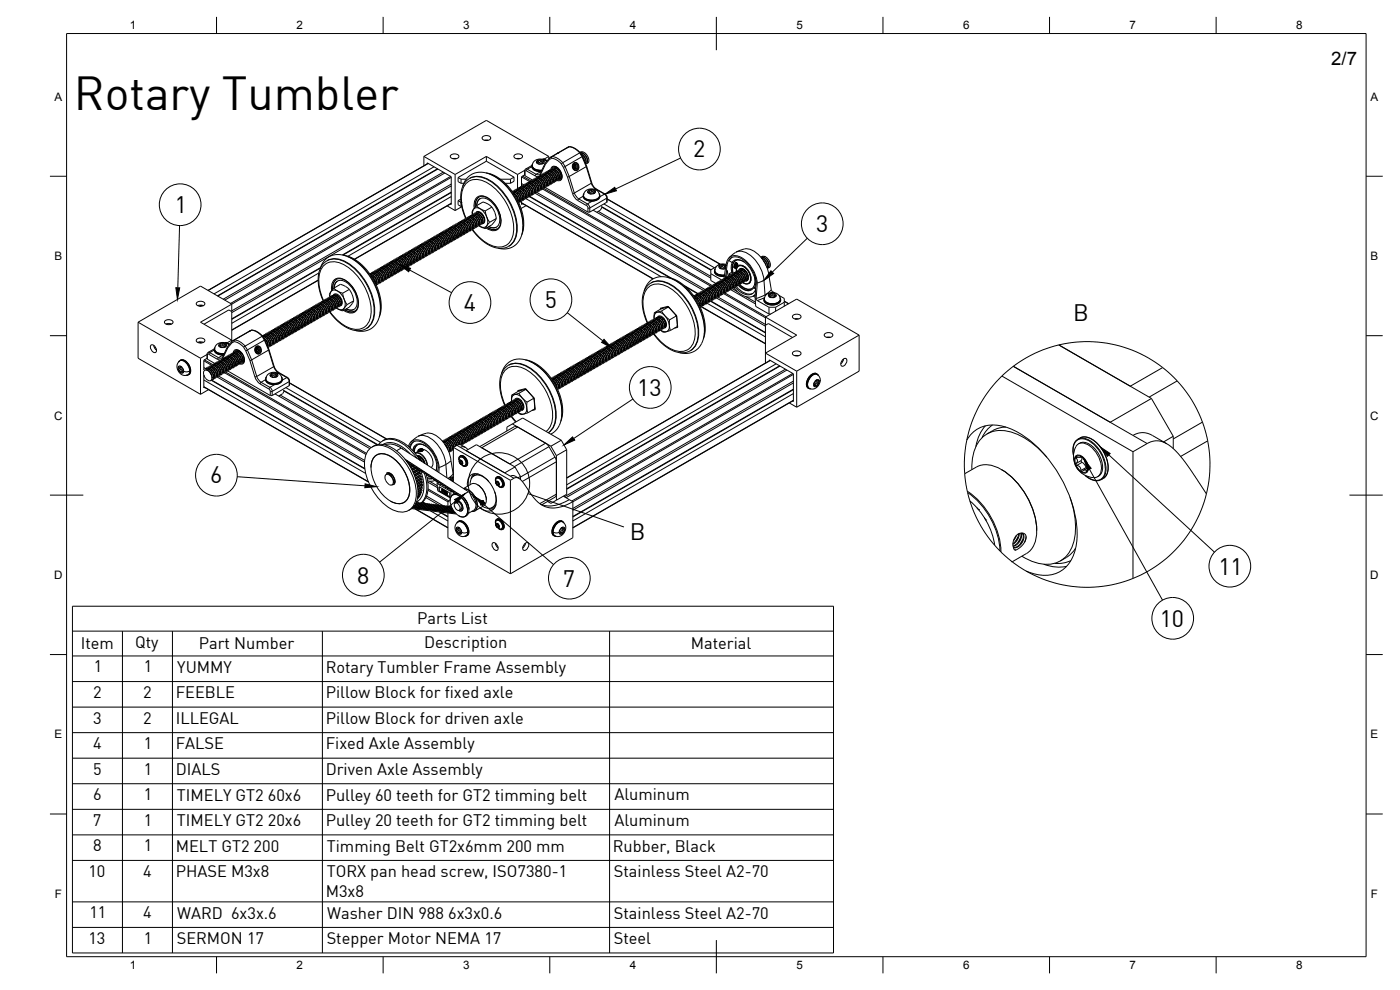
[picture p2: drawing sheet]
<svg xmlns="http://www.w3.org/2000/svg" width="420mm" height="297mm" viewBox="0 0 420 297" stroke-linecap="round" stroke-linejoin="round" font-family="sans-serif">
<defs><g id="words">
<text font-size="14" x="22.2" y="33.1">Rotary Tumbler</text>
<g font-size="7">
<text x="208" y="47.3">2</text>
<text x="52.5" y="63.9">1</text>
<text x="245" y="69.6">3</text>
<text x="139.2" y="93.3">4</text>
<text x="163.5" y="92.4">5</text>
<text x="322.1" y="96.3">B</text>
<text x="191.2" y="118.8">13</text>
<text x="63.1" y="145.1">6</text>
<text x="189" y="162.1">B</text>
<text x="365.7" y="172.4">11</text>
<text x="107.2" y="175.1">8</text>
<text x="168.9" y="176">7</text>
<text x="348.1" y="188">10</text>
</g>
<text font-size="5.6" x="399.5" y="19.4">2/7</text>
<g font-size="4.9">
<text x="125.2" y="187.4">Parts List</text>
<text x="24.2" y="194.8">Item</text>
<text x="40.6" y="194.3">Qty</text>
<text x="59.7" y="194.8">Part Number</text>
<text x="127.3" y="194.3">Description</text>
<text x="207.3" y="194.8">Material</text>
<text x="28.1" y="201.7">1</text>
<text x="43.1" y="201.7">1</text>
<text x="53.2" y="201.8">YUMMY</text>
<text x="97.7" y="201.8">Rotary Tumbler Frame Assembly</text>
<text x="27.9" y="209.4">2</text>
<text x="42.9" y="209.4">2</text>
<text x="52.7" y="209.5">FEEBLE</text>
<text x="97.7" y="209.5">Pillow Block for fixed axle</text>
<text x="28" y="217.1">3</text>
<text x="42.9" y="217.1">2</text>
<text x="52.7" y="217.2">ILLEGAL</text>
<text x="97.7" y="217.2">Pillow Block for driven axle</text>
<text x="28" y="224.7">4</text>
<text x="43.1" y="224.7">1</text>
<text x="52.7" y="224.9">FALSE</text>
<text x="97.7" y="224.8">Fixed Axle Assembly</text>
<text x="27.9" y="232.4">5</text>
<text x="43.1" y="232.4">1</text>
<text x="52.7" y="232.5">DIALS</text>
<text x="97.7" y="232.5">Driven Axle Assembly</text>
<text x="28" y="240.1">6</text>
<text x="43.1" y="240.1">1</text>
<text x="53.1" y="240.2">TIMELY GT2 60x6</text>
<text x="97.7" y="240.2">Pulley 60 teeth for GT2 timming belt</text>
<text x="184.4" y="240.2">Aluminum</text>
<text x="27.9" y="247.7">7</text>
<text x="43.1" y="247.7">1</text>
<text x="53.1" y="247.8">TIMELY GT2 20x6</text>
<text x="97.7" y="247.8">Pulley 20 teeth for GT2 timming belt</text>
<text x="184.4" y="247.8">Aluminum</text>
<text x="28" y="255.4">8</text>
<text x="43.1" y="255.4">1</text>
<text x="52.7" y="255.5">MELT GT2 200</text>
<text x="98.1" y="255.5">Timming Belt GT2x6mm 200 mm</text>
<text x="183.9" y="255.5">Rubber, Black</text>
<text x="26.5" y="263.1">10</text>
<text x="43" y="263">4</text>
<text x="52.7" y="263.2">PHASE M3x8</text>
<text x="98.1" y="263.2">TORX pan head screw, ISO7380-1</text>
<text x="184.2" y="263.2">Stainless Steel A2-70</text>
<text x="97.7" y="269.1">M3x8</text>
<text x="26.8" y="275.5">11</text>
<text x="43" y="275.5">4</text>
<text x="53.2" y="275.6">WARD 6x3x.6</text>
<text x="98.2" y="275.6">Washer DIN 988 6x3x0.6</text>
<text x="184.2" y="275.6">Stainless Steel A2-70</text>
<text x="26.5" y="283.2">13</text>
<text x="43.1" y="283.2">1</text>
<text x="53" y="283.3">SERMON 17</text>
<text x="98" y="283.3">Stepper Motor NEMA 17</text>
<text x="184.2" y="283.3">Steel</text>
</g>
<g font-size="3.5">
<text x="39" y="8.8">1</text>
<text x="89" y="8.8">2</text>
<text x="139" y="8.8">3</text>
<text x="189" y="8.8">4</text>
<text x="239" y="8.8">5</text>
<text x="289" y="8.8">6</text>
<text x="339" y="8.8">7</text>
<text x="389" y="8.8">8</text>
<text x="16.3" y="30.2">A</text>
<text x="411.3" y="30.2">A</text>
<text x="16.3" y="78">B</text>
<text x="411.3" y="78">B</text>
<text x="16.2" y="125.9">C</text>
<text x="411.2" y="125.9">C</text>
<text x="16.2" y="173.7">D</text>
<text x="411.2" y="173.7">D</text>
<text x="16.3" y="221.6">E</text>
<text x="411.3" y="221.6">E</text>
<text x="16.4" y="269.4">F</text>
<text x="411.4" y="269.4">F</text>
<text x="39" y="290.8">1</text>
<text x="89" y="290.8">2</text>
<text x="139" y="290.8">3</text>
<text x="189" y="290.8">4</text>
<text x="239" y="290.8">5</text>
<text x="289" y="290.8">6</text>
<text x="339" y="290.8">7</text>
<text x="389" y="290.8">8</text>
</g>
</g></defs>
<!-- layer: Visible -->
<g fill="none" stroke="#000" stroke-width=".3">
<path d="M127.2 46.9l18.8-10.8 18.7 10.8M127.2 46.9v2.8M127.2 46.9l9.4 5.5M128.2 49.1v-.2l7.2 4.1v8.3l-.2-.1M128.5 49l-66.1 38.1M130.3 50l-66.1 38.2M131.3 50.6l-66 38.2M131.4 50.7l-66 38.1M133 51.7l-66 38.1M133.5 51.9l-66 38.2M135.2 46.6a1.6 1.6 0 0 1 2.5 .3 1.5 1.5 0 0 1-2.6 0zM135.4 55.2l-65.8 38.1"/>
<path d="M135.4 59l-31 17.9M135.4 57.8l-32.5 18.7M135.4 57.6l-32.7 18.9M135.4 55.8l-65.8 38M135.9 47.6h1.1M136.6 52.4v10.8M136.7 47.5l-.3 .2M136.8 47.6l-.1 .1M137.5 53.3v1.2l.9 .5M137.5 53.3l.9 .5M138.3 59.7l-.8 .5M138.4 53.8h1.5"/>
<path d="M138.4 53.8v1.2M138.4 55h.8M138.9 55.9l1.1-2.2 1.5-1.4 2.2-.6 2.4 .2 2.4 1.1 2.4 1.8 2.2 2.4 1.4 2.2 1.3 2.8 .9 3 .2 3.1-.4 2.3-1 2.1-1.6 1.4-2.2 .6-2.1-.2M144.1 59.6l-.6 .6-.4 1.5M144.8 41.1a1.6 1.6 0 0 1 2.5 .3 1.5 1.5 0 0 1-2.6 0zM145.4 42.1h1.2M145.9 51.9l2.4 .7 2.5 1.7 2.4 2.4 1.7 2.6 1.5 3.2 .7 2.8 .1 2.7-.6 2.4M146 42v.2M146 46.9v1.5M146 46.9l-9.4 5.5M146 46.9l9.3 5.5M146 48.4l8.3 4.8"/>
<path d="M146 48.4l-8.5 4.9M150.2 53.8h3M151.6 55h1.6M153.2 53.8v1.2M153.8 57.5l.9 .3 .8 .9 .5 1.3-.3 .8M153.9 57.3l1.1 .2 .9 .9 .5 1.3-.3 .9M153.9 57.7l.9 .1 .8 .7 .4 1.1-.3 .8M154.1 57.7l.4-.3 .6 .1 1 .9 .3 1.3-.1 .4-.4 .1M154.3 53.2l-1.1 .6M154.3 53.2v1.2l-1.1 .6M154.3 57.1l1 .1 1 .9 .5 1.3v.7l-.3 .3M154.3 46.6a1.6 1.6 0 0 1 2.5 .3 1.5 1.5 0 0 1-2.6 0z"/>
<path d="M154.4 57.1h-.1M154.4 58.1v.4M154.6 57.4l-.1 .3M154.8 57.3h.9l.8 .8 .4 1-.3 .8M154.8 56.8l1 .1 1 1 .5 1.3-.3 .9M154.9 57.5l-.1 .4M154.9 47.6h1.2M155 58.6l.4 .8M155 57.2l.4-.3 .5 .1 1.1 .9 .3 1.3-.5 .5M155.3 56.6l.9 .1 1 .9 .5 1.4-.3 .9M155.3 60l.3 .1M155.3 57.6l.1 .8"/>
<path d="M155.3 47.5l.3 .2M155.3 52.4v4.1M155.5 56.9l-.2 .3M155.5 47.5l.3 .2M155.7 56.8l.6-.1 .9 .6 .6 1.3-.3 .8M155.7 56.3l1 .1 .9 .9 .6 1.3-.3 1M155.8 56.9l-.1 .4M155.9 58.1l.4 .8M155.9 59.2l.5 .4M155.9 56.7l.4-.3 .5 .1 1 .8 .4 1.3-.2 .5-.3 .1M156 59.9l.4 .1M156.1 56.1l1 .1 1 .9 .5 1.2-.3 1"/>
<path d="M156.1 57.1l.2 .8M156.4 56.4l-.2 .3M156.5 55.8l1 .1 .9 .8 .6 1.4-.2 1M156.5 55.6l.2 .1M156.5 55.1l.7 .4M156.5 56.2h.8l.8 .7 .5 1.1-.2 .9M156.6 55.8h-.1M156.7 56.4l-.1 .4M156.7 57.6l.5 .8M156.8 58.7l.5 .4M156.8 56.2l.5-.3 .5 .1 .9 .8 .4 1.4-.2 .4-.3 .1M156.9 59.4l.3 .1"/>
<path d="M157 55.5l1 .1 1.1 1.1 .4 1.1-.3 1M157 56.6l.2 .7M157.2 55.9l-.1 .3M157.4 55.7h.8l.9 .8 .4 1.1-.2 .8M157.4 52.5l-.9 .5v2.8M157.4 59.8v.1M157.5 55.3l.9 .1 1.1 1.1 .4 1.1-.2 1M157.5 52.6l2.2 1.4M157.5 51.1l-2.2 1.3M157.5 55.9v.4M157.6 57.1l.5 .8M157.6 58.2l.6 .4"/>
<path d="M157.7 55.7l.8-.3 1.1 .9 .4 1.4-.6 .5M157.8 58.9l.3 .1M157.9 59.6l40.5 23.4M157.9 55l.9 .1 1.2 1.2 .4 1.1-.3 .9M157.9 56.1l.2 .7M158.1 55.4l-.1 .3M158.3 55.2h.8l.9 .8 .4 1.1-.3 .8M158.3 54.8h1l1 1 .5 1.4-.3 .9M158.4 55.4v.4M158.5 56.6l.5 .8M158.5 57.6l.6 .5M158.6 55.1l.8-.2 1 .8 .5 1.5-.6 .5"/>
<path d="M158.7 58.4h.3M158.7 54.6h1l1.1 1 .5 1.3-.4 1M158.8 54.5l-.1 .1M158.8 55.5l.2 .8M158.9 59l42.2 24.4M159 54.9l-.1 .2M159 58.9l42.6 24.6M159.2 54.7h.9l.6 .6 .6 1.2-.3 .9M159.2 54.3h.9l1.1 1 .5 1.4-.3 .9M159.3 54.9v.4M159.4 56.1l.5 .8M159.4 57.1l.6 .5"/>
<path d="M159.4 54.6l.8-.2 1.1 .8 .5 1.4-.2 .4-.4 .2M159.5 57.9h.4M159.6 49.6l-2 1.2-.2 1.8M159.7 54l1 .1 1 1 .4 1.2-.2 1M159.7 55l.1 .8M159.8 49.2l-.2 .8 .5 .9 1 .5 1.3 .1M159.9 54.4l-.2 .2M160.1 54.2h.9l.7 .7 .5 1.2-.3 .8M160.1 53.8h.9l1.1 .9 .5 1.4-.3 1M160.2 54.4l-.1 .4M160.3 55.5l.4 .9M160.3 56.6l.6 .5"/>
<path d="M160.3 54.1l.4-.2h.5l.9 .7 .5 1.4-.1 .5-.4 .2M160.4 57.3l.4 .1M160.5 58.1h.1M160.5 53.5l1.1 .1 .9 .9 .5 1.3-.2 1M160.6 54.5l.1 .8M160.6 58l50.5 29.1M160.8 53.9l-.2 .2M161 53.7h.8l.8 .7 .5 1.1-.3 .9M161 57.8l-.1 .1M161 53.3h.9l1.1 1 .5 1.3-.3 .9M161 48.3a1.47 1.47 0 0 1 2.3 .3 1.38 1.38 0 0 1-2.3 0zM161.1 53.9l-.1 .4"/>
<path d="M161.1 57.7l50.5 29.2M161.2 55l.4 .9M161.2 56.1l.6 .5M161.2 53.6l.4-.3 .5 .1 .9 .7 .4 .8 .1 .8-.2 .3-.3 .1M161.3 56.8l.3 .1M161.3 48.1l.6 .1a.38 .38 0 0 1 .5-.3 .38 .38 0 0 1 .3 .4l.6 .1a.39 .39 0 0 0-.4 .2 .39 .39 0 0 0 0 .5l-.6-.1a.48 .48 0 0 1-.5 .2 .48 .48 0 0 1-.3-.3l-.5-.1a.39 .39 0 0 0 .4-.3 .39 .39 0 0 0-.1-.4zM161.4 48.4v.5M161.4 53l1.1 .1 .9 .9 .5 1.4-.1 .6-.2 .3 12.8 7.3h.6l5.2-3.1M161.5 54l.1 .8M161.6 53.3l-.1 .3M161.7 49.1v.1M161.9 53.2l.6-.1 1 .8 .5 1.2-.3 .7"/>
<path d="M161.9 52.8l1 .1 .9 .8 .6 1.4-.3 .9M162 53.4l-.1 .4M162.1 54.5l.4 .9M162.1 55.6l.5 .5M162.1 53.1l.4-.3 .5 .1 1 .9 .4 1.3-.1 .4-.4 .2M162.2 56.3l.3 .1M162.3 52.5l1 .1 1 1 .5 1.3-.3 .9M162.3 53.5l.2 .8M162.5 52.8l-.1 .3M162.6 48.7l.3 .2M162.6 48.2v.5M162.6 48.6l-1.2 .1"/>
<path d="M162.7 52.7h.9l.7 .6 .5 1.3-.2 .7M162.8 52.2l.9 .1 1 .9 .5 1.3-.2 1M162.8 52.9v.4M162.8 47.8l.6-.1 .8 .5M162.9 48.8v.3M162.9 54l.5 .8M163 55.1l.5 .4M163 52.6l.3-.2h.6l1.1 .9 .3 1.3-.2 .4-.4 .1M163.1 55.8l.3 .1M163.2 52l.9 .1 1 .8 .6 1.3-.3 1.1M163.2 52h.1M163.2 53l.2 .8"/>
<path d="M163.4 52.3l-.1 .3M163.6 52.2l.8-.1 .8 .7 .5 1.1-.3 .9M163.6 48.9l-1.7 3.5M163.6 51.7l1 .1 1 .9 .5 1.3-.3 1M163.6 48.9l.1 .4M163.7 52.4v.4M163.8 53.5l.5 .8M163.9 54.6l.5 .4M163.9 52.1l.3-.3 .5 .1 1.1 .8 .4 1.3-.2 .5-.4 .1M164 55.3l.3 .1M164 48.5l-1-.7h-1.4l-1.2 .5-.6 1.2a1.41 1.41 0 0 0 1.6 1.5l1.2 .1M164.1 51.5h.9l.9 .8 .7 1.4-.3 1"/>
<path d="M164.1 52.5l.2 .8M164.3 51.8l-.1 .3M164.5 51.6l.8 .1 .8 .7 .5 1.1-.3 .8M164.5 51.2l1 .1 1.1 1.1 .4 1.1-.3 1M164.6 51.8l-.1 .4M164.7 53l.5 .8M164.7 46.9v.7M164.7 46.9l-1.4 .8M164.7 54.1l.6 .4M164.7 51.6l.9-.3 1 .9 .4 1.4-.5 .5M164.8 54.8l.4 .1M164.9 47.4l-1.3 1.5"/>
<path d="M165 51l1 .1 1.1 1.1 .3 1.1-.2 .9M165 52l.1 .8M165.2 51.3l-.1 .3M165.4 51.1h.7l.9 .8 .5 1.1-.3 .8M165.4 50.7l.9 .1 1.2 1.1 .4 1.2-.3 .9M165.5 51.3l-.1 .4M165.6 52.5l.5 .8M165.6 53.6l.6 .4M165.6 51.1l.4-.3 .6 .1 1 .8 .3 1.4-.5 .5M165.7 54.3l.4 .1M165.9 50.4l1.1 .2 1 1.1 .3 1.2-.3 .8M165.9 51.5l.1 .7"/>
<path d="M166.1 50.8l-.2 .3M166.1 50.1l1 .2 1 1 .5 1.4v.7l-.3 .4M166.3 50.6h.7l.8 .6 .6 1.3-.3 .8M166.4 50.8l-.1 .4M166.5 52l.4 .8M166.5 53.1l.5 .4M166.6 53.8l.4 .1M166.8 51l.1 .7M167 50.2h-.7M167 50.3l-.2 .3M167.1 46.1h.1M167.1 46.1h-.1"/>
<path d="M167.2 50.3l-.7 .2M167.2 46l-.1 .1M167.3 50.3l-.1 .4M167.3 45.9h.1M167.3 51.5l.5 .8M167.3 45.9v.1M167.4 52.5l.5 .5M167.4 45.9h.1M167.4 45.9h-.1M167.5 53.3h.4M167.7 50.7l.1 .5M168.3 52l.2 .3"/>
<path d="M168.4 52.8h.2M168.6 53.4l-.1 .1M168.6 53l-.3 .1M170.1 44.4l-5.2 3v.4M170.1 44.4h.1M170.8 44l1.8 .5 1.5 1.3M170.8 44l-5.1 3-.1 .5M170.8 44l-.7 .4M171.8 49.6l.2 .1M171.9 49.5h.1M171.9 49.9h-.1M171.9 50h-.1"/>
<path d="M171.9 50h.1M171.9 49.8v.2M171.9 50.3l.2 .1M172 49.5l-.1 .1M172 50.6h.1M172 50.3l-.1 .1M172 50.3l.1 .1M172 49.2h.1M172 50l-.1 .2M172 50v.2M172 50.2v.1M172 49.7l-.1 .2"/>
<path d="M172 50.2h-.1M172 49.3h.1M172 49.3l.1 .1M172.1 50.5v.2M172.1 50.7h.1M172.1 49.2l-.1 .1M172.1 49.2h.1M172.1 49.4l-.2 .1M172.1 50.7h-.1M172.1 49.4l-.1 .1M172.1 50.7h.2M172.1 50.4v.2"/>
<path d="M172.2 49.1l.1 .1M172.2 49.9h.1M172.3 50.8h-.1M172.3 49.9v.2M172.3 50.8l.2 .1M172.3 49.2h-.2M172.3 49h-.1M172.3 50.7v.1M172.3 50.7h-.2M172.3 50.3l.2 .2M172.4 48.9h.1M172.4 51l.2 .1"/>
<path d="M172.5 48.9v.1M172.5 49l-.4 .1M172.5 49l-.1 .1M172.5 49.4h.1M172.5 50.9l.1 .2M172.5 50.5h.1M172.5 50.9h-.2M172.6 49.5l-.3 .2M172.6 48.9h-.1M172.6 48.8l-.1 .1M172.6 49.5l.2 .1M172.7 48.8v.2l-.1-.1"/>
<path d="M172.7 51.1h.1M172.8 48.8l.2 .2v-.1M172.8 51l-.2 .1M172.8 51v.1M172.8 51h-.2M172.8 51.1h.1M172.9 49.8l-.6 .1M172.9 50.3l-.5 .1M172.9 51.1h-.1M173 51.1h.1M173 48.9h.1M173 48.9l.3 .2"/>
<path d="M173.1 51.1l-.1-.1-.1 .1M173.2 49.1h.1M173.3 51h.1M173.3 49l.2 .3M173.4 51l-.1-.2-.2 .3M173.4 49.3h.1M173.5 49.3l.1 .1M173.6 50.7l-.2 .3M173.6 50.7l-.1 .1M173.6 49.6h.1M173.6 49.4l.1 .2M173.7 49.6v.8"/>
<path d="M173.7 50.4l-.1 .3M173.7 50.4l-.1 .1M174.1 45.8l-5.7 3.4M174.1 45.8l.7 1.1M174.2 46l.9 .1 .7 .6 .5 1.2-.2 .8M174.3 45.6h-.1M174.8 45.7l-.3 .2M174.8 46.9l-5.7 3.3M174.8 46.9l1.3 3M174.9 47.2l.6 1.2M175.2 58.6l.6-1.3 1.6-.6 1 .1 .7 .3 .5 .6 .3 .9M175.3 58l-.3 1 .3 .6 .7 .5 1.3 .3 1.3-.2 1-.5 .4-.7-.2-1"/>
<path d="M175.6 48.7l.2 .1M175.6 48.9h.2M175.7 48.9l.2-.4-.2-1-.6-.9-.7-.4 1.2 1.3 .3 1-.2 .6M176.1 49.9l-5.8 3.2M176.1 49.9l1.7 5.5 1 1.2 3.1 1.9 .3 .6v1.4M176.1 49l.5-.3 .1-.5-.3-1.4-1.2-1.1-1-.1-.1 .2 1.2 .5 .8 1.1 .2 1-.3 .7M176.4 57.3a1.47 1.47 0 0 1 2.3 .2 1.38 1.38 0 0 1-2.4 0zM176.4 48.9h.1M176.6 57.5l-.2 .2 .3 .1M176.7 57.8l.4 .2M176.8 57.4v.4M177.1 58v.1"/>
<path d="M177.6 57l.2-.1 .8 .6-.3 .2v.3l-1.1 .2-.1-.2M177.6 57l-.9 .1 .1 .3-.2 .2M178 57.1v.6l.3 .2M178 57.6h-1.2M178.2 57.7v.3M182.2 59.7l34 19.6M103.1 76.6l2.4 .7 2.6 1.7 2 2.1 2 2.9 1.3 2.6 .9 3.4 .1 2.7-.6 2.5M115 79.8l1 .1 .9 .8 .6 1.3-.3 1.1M115.5 79.5l1 .1 1 1.1 .4 1.1-.2 1M115.7 79.9l-.2 .3M115.9 79.7h.7l.9 .7 .5 1.1-.3 .9M115.9 79.3l1 .1 1 .9 .5 1.3-.3 1"/>
<path d="M116 79.9l-.1 .4M116.1 79.6l.4-.2h.5l1 .9 .4 1.4-.5 .5M116.4 79l.9 .1 .9 .8 .6 1.4-.2 1M116.6 79.4l-.2 .2M116.8 79.2h.8l.8 .7 .5 1.1-.3 .9M116.8 78.8l1.1 .1 1 1.1 .4 1.1-.3 .9M116.9 79.4l-.1 .4M117 79.1l.5-.2h.5l.9 .9 .4 1.4-.5 .5M117.2 78.5l1.2 .2 .9 1 .4 1.2-.3 .9M117.3 79.6l.1 .7M117.5 78.9l-.2 .2M117.6 78.7h.8l.9 .8 .5 1-.3 .9"/>
<path d="M117.7 78.3h.9l1.2 1.2 .4 1.1-.3 .9M117.8 78.9l-.1 .4M117.9 78.6l.8-.2 1.1 .8 .4 1.4-.5 .6M118.1 78l.9 .1 1 .7 .6 1.4-.3 1.1M118.1 78h.1M118.2 79l.1 .8M118.3 78.3l-.1 .3M118.5 78.2h.9l.9 .8 .3 1.1-.2 .7M118.6 77.8h.8l1.2 1 .5 1.4-.3 .8M118.6 78.4v.4M118.7 79.6l.5 .8M118.8 78.1l.8-.2 1 .8 .5 1.4-.2 .4-.4 .2"/>
<path d="M119 77.5h.9l1.1 1.1 .5 1.2v.6l-.4 .4M119 78.5l.2 .8M119.2 77.8l-.1 .3M119.4 77.7h.8l.8 .6 .5 1.1v.6l-.3 .3M119.4 77.2l1 .1 1 1 .5 1.2-.3 1M119.5 77.9v.4M119.6 79l.5 .8M119.7 77.6l.8-.2 1.1 .8 .4 1.3-.2 .5-.4 .1M119.9 77l.9 .1 1.1 .9 .5 1.3-.3 1M119.9 78l.2 .8M120.1 77.3l-.1 .3M120.3 77.2h.8l.8 .6 .5 1.2-.3 .8"/>
<path d="M120.3 76.7l1 .1 1 1 .5 1.3-.3 .9M120.4 77.4v.4M120.5 78.5l.5 .8M120.5 79.6l.6 .4M120.5 77.1l.8-.3 1.1 .8 .5 1.5-.6 .5M120.8 76.5l1 .1 .9 .9 .6 1.3-.3 1M120.8 77.5l.1 .8M121 76.8l-.1 .3M121.2 76.7h.8l.8 .7 .5 1.1-.3 .8M121.2 76.2l1.1 .2 .9 .9 .5 1.3-.3 .9M121.3 76.8l-.1 .4M121.4 78l.5 .8"/>
<path d="M121.4 79.1l.6 .4M121.4 76.6l.4-.3 .6 .1 1 .9 .3 1.3-.1 .4-.4 .1M121.5 79.8l.4 .1M121.7 76l1 .1 .9 .8 .5 1.4-.3 .9M121.7 77l.1 .8M121.9 76.3l-.1 .3M122.1 76.1l.8 .1 .9 .8 .4 1-.3 .8M122.1 75.7l1 .1 .9 .9 .6 1.3-.3 1M122.2 76.3l-.1 .4M122.3 77.5l.4 .8M122.3 78.6l.6 .4M122.3 76.1l.3-.3h.6l1 .8 .4 1.4-.2 .5-.3 .1"/>
<path d="M122.4 79.3l.4 .1M122.5 75.5l1 .1 1 .8 .5 1.3-.3 1M122.6 75.4l-.1 .1M122.6 76.5l.1 .7M122.8 75.8l-.2 .3M123 75.6h.7l.8 .7 .6 1.1-.3 .9M123 75.2l1 .1 1 1 .5 1.2-.1 .6-.3 .4M123.1 75.8l-.1 .4M123.1 77l.5 .8M123.2 78l.5 .5M123.2 75.6l.8-.3 1 .7 .5 1.5-.1 .4-.4 .2M123.3 78.8l.4 .1"/>
<path d="M123.4 74.9l1.1 .2 .9 .8 .5 1.3-.3 1.1M123.4 76l.2 .7M123.7 75.3l-.2 .3M123.8 75.1h.9l.7 .7 .5 1.1-.2 .9M123.9 74.7l.9 .1 1 .9 .5 1.3-.2 1M124 75.3l-.1 .4M124 76.5l.5 .8M124.1 77.5l.5 .5M124.1 75l.8-.2 1.1 .9 .4 1.4-.5 .5M124.2 78.3h.3M124.3 74.4l1.1 .2 .9 .9 .5 1.3-.3 .9M124.3 75.5l.2 .7"/>
<path d="M124.5 74.8l-.1 .2M124.7 74.6h.8l.9 .7 .4 1.1-.2 .9M124.8 74.2h.9l1.2 1.2 .3 1.1-.3 1M124.8 74.8v.4M124.9 76l.5 .8M124.9 77l.6 .5M125 74.5l.8-.2 1 .8 .5 1.4-.6 .6M125.1 77.8h.3M125.2 78.5h-.1M125.2 73.9h.6l.6 .3 .9 1 .4 1.1-.3 .9M125.2 75l.2 .7M125.4 74.3l-.1 .2"/>
<path d="M125.6 74.1l.9 .1 .8 .8 .4 1-.3 .8M125.6 78.2v.1M125.6 73.7l1 .1 1.1 1 .4 1.3-.3 .8M125.7 74.3v.4M125.8 75.5l.5 .8M125.8 76.5l.6 .5M125.9 74l.8-.2 1 .8 .5 1.4-.2 .5-.4 .1M125.9 77.2l.4 .1M126.1 73.4l.9 .1 1.1 1 .5 1.4-.3 .8M126.1 74.5l.2 .7M126.3 73.8l-.1 .2M126.5 73.2l1 .1 1 1 .5 1.1-.3 1"/>
<path d="M126.5 73.6h.8l.7 .6 .6 1.3-.3 .7M126.5 73.2h-.1M126.6 73.8l-.1 .4M126.7 74.9l.5 .9M126.7 76l.6 .5M126.7 73.5l.5-.3 .5 .1 .9 .8 .5 1.3-.2 .5-.4 .2M126.8 76.7l.4 .1M127 72.9l.9 .1 1 .9 .5 1.3-.2 1M127 73.9l.1 .8M127.2 73.2l-.2 .3M127.4 73.1h.8l.8 .7 .5 1.1-.3 .8M127.4 72.7h1l1 1 .5 1.2v.6l-.4 .5"/>
<path d="M127.5 73.3l-.1 .4M127.6 74.4l.4 .9M127.6 75.5l.6 .5M127.6 73l.4-.2h.5l1 .8 .4 1.5-.5 .5M127.7 76.2l.4 .1M127.8 72.4l1 .1 1 .9 .5 1.3-.3 1M127.9 73.4l.1 .8M128.1 72.7l-.2 .3M128.3 72.6h.8l.8 .7 .5 1.1-.3 .8M128.3 72.1l1.1 .2 .9 .9 .5 1.3-.3 .9M128.4 72.8l-.1 .4M128.5 73.9l.4 .8"/>
<path d="M128.5 75l.6 .4M128.5 72.5l.4-.3 .5 .1 .9 .8 .5 1.4-.1 .4-.4 .1M128.6 75.7l.3 .1M128.7 71.9h.9l1.1 1 .5 1.4-.3 .9M128.7 71.9h.1M128.8 72.9l.1 .8M128.9 72.2l-.1 .3M129.1 72.1h.9l.8 .8 .5 1-.3 .8M129.2 71.6l1 .1 1 1 .5 1.3-.3 .9M129.2 72.2v.5M129.3 73.4l.5 .8M129.4 74.5l.5 .4"/>
<path d="M129.4 72l.4-.3 .5 .1 1 .9 .4 1.3-.2 .4-.3 .1M129.5 75.2l.3 .1M129.6 71.4h.9l1 .9 .6 1.3-.3 1M129.6 72.4l.2 .8M129.8 71.7l-.1 .3M130 71.6h.9l.7 .6 .5 1.2-.2 .8M130.1 71.1l.9 .1 1 .9 .5 1.3-.3 1M130.1 71.7v.4M130.2 72.9l.5 .8M130.3 74l.5 .4M130.3 71.5l.8-.3 1 .9 .5 1.3-.1 .4-.5 .2M130.4 74.7l.3 .1"/>
<path d="M130.5 70.9l1.1 .1 .8 .8 .6 1.4-.3 .9M130.5 71.9l.2 .8M130.7 71.2l-.1 .3M130.9 71h.8l.8 .7 .5 1.2-.3 .8M130.9 70.6l1.1 .1 .9 .9 .5 1.3-.3 1M131 71.2v.4M131.1 72.4l.5 .8M131.1 73.5l.6 .4M131.2 71l.3-.3h.5l1.1 .9 .4 1.2-.2 .5-.4 .2M131.3 74.2l.3 .1M131.4 70.3l.9 .1 1 1 .6 1.3-.1 .7-.3 .3M131.4 71.4l.2 .7"/>
<path d="M131.6 70.7l-.1 .3M131.8 70.5h.7l.9 .8 .5 1.1-.3 .8M131.8 70.1l1.1 .1 .9 .9 .5 1.3-.3 1M131.9 70.7l-.1 .4M132 71.9l.5 .8M132 72.9l.6 .5M132 70.4l.4-.2h.5l1.1 .9 .3 1.4-.5 .5M132.1 73.7l.4 .1M132.3 69.8l.9 .1 1.2 1.2 .3 1.1-.2 .9M132.3 70.9l.1 .7M132.5 70.2l-.1 .2M132.7 70h.8l.9 .8 .4 1.1-.3 .8"/>
<path d="M132.7 69.6l.6-.1 .6 .3 .9 1.1 .4 1.1-.3 .9M132.8 70.2l-.1 .4M132.9 71.4l.4 .8M132.9 72.4l.6 .5M132.9 69.9l.5-.2h.4l1 .8 .4 1.4-.1 .4-.4 .2M133 73.2h.4M133.2 69.3l.9 .1 1.1 1.1 .4 1.2-.3 .9M133.2 70.4l.1 .7M133.4 69.7l-.2 .2M133.6 69.5h.8l.7 .6 .6 1.2-.3 .9M133.6 73.6l-.1 .1M133.6 69.1l1 .1 1 1 .5 1.4-.3 .8"/>
<path d="M133.7 69.7l-.1 .4M133.8 70.9l.4 .8M133.8 71.9l.5 .5M133.8 69.4l.9-.2 1 .8 .4 1.4-.2 .4-.3 .2M133.9 72.7h.4M134 68.8l1 .1 1.1 1.1 .4 1.1-.3 1M134 69.9l.2 .7M134.2 61.8l2.4 1.4M134.3 69.2l-.2 .2M134.5 69h.8l.7 .7 .6 1.3-.3 .7M134.5 68.6l.9 .1 1.1 1 .4 1.2-.2 .9M134.6 69.2l-.1 .4"/>
<path d="M134.6 70.3l.5 .9M134.7 71.4l.5 .5M134.7 68.9l.4-.2h.6l.9 .9 .4 1.4-.2 .4-.3 .1M134.8 72.1l.3 .1M134.9 68.3l1 .1 1.1 1.1 .4 1.1-.3 1M134.9 69.3l.2 .8M135.1 68.7l-.1 .2M135.3 68.5h.8l.9 .7 .4 1.1-.2 .8M135.4 68.1h.9l1 1 .5 1.3-.3 .9M135.4 61.1l-29 16.7M135.4 68.7v.4M135.5 69.8l.5 .9"/>
<path d="M135.6 70.9l.5 .5M135.6 68.4l.4-.3 .5 .1 .9 .8 .5 1.4-.5 .6M135.7 71.6l.3 .1M135.8 67.8l.9 .1 1.1 .9 .5 1.4-.3 .9M135.8 68.8l.2 .8M136 68.1l-.1 .3M136.2 68h.9l.8 .8 .4 1-.3 .8M136.2 67.5l1 .1 1 1 .5 1.3-.3 .9M136.3 68.2v.4M136.4 69.3l.5 .9M136.4 70.4l.6 .5M136.5 67.9l.7-.2 1.1 .8 .5 1.4-.2 .4-.4 .1"/>
<path d="M136.6 71.1l.3 .1M136.6 67.3h.9l1.2 1.1 .5 1.3-.3 .9M136.7 67.3h-.1M136.7 68.3l.2 .8M136.9 67.6l-.1 .3M137.1 67.5h.9l.6 .6 .6 1.2-.3 .8M137.1 71.6h.1M137.1 67l1.1 .2 .9 .9 .5 1.4-.3 .8M137.2 67.7v.4M137.3 68.8l.5 .8M137.3 69.9l.6 .4M137.4 67.4l.4-.3 .5 .1 1 .9 .4 1.2-.2 .5-.4 .1"/>
<path d="M137.4 70.6l.4 .1M137.5 60.2v1.2l.9 .5M137.5 60.2l.9 .5M137.5 66.8h.9l1.1 1 .5 1.2-.2 1M137.6 66.8h-.1M137.6 67.8l.1 .8M137.8 67.1l-.2 .3M137.9 66.6h1l1.1 .9 .5 1.3-.3 1M138 67l.7-.1 .9 .7 .5 1.3-.3 .7M138 66.5l-.1 .1M138.1 67.1l-.1 .4M138.2 68.3l.4 .8"/>
<path d="M138.2 69.4l.6 .4M138.2 66.9l.8-.3 1 .8 .5 1.4-.1 .4-.4 .2M138.3 70.1l.4 .1M138.4 60.7h.1M138.4 60.7v1.2M138.4 61.9h.2M138.5 66.3l1 .1 .9 .9 .5 1.3-.2 .9M138.5 67.3l.1 .8M138.6 62l-2 1.2M138.7 66.6l-.2 .3M138.9 66.4h.7l.9 .7 .5 1.2-.3 .8M138.9 66h.8l1.1 .9 .6 1.4-.3 1"/>
<path d="M139 66.6l-.1 .4M139.1 67.8l.4 .8M139.1 68.9l.6 .4M139.1 66.4l.8-.3 1.1 .9 .4 1.4-.2 .4-.3 .1M139.2 69.6l.4 .1M139.3 65.8l1.1 .1 .9 .9 .5 1.3-.3 .9M139.4 66.8l.1 .7M139.6 66.1l-.2 .3M139.7 65.9h.8l.9 .8 .5 1.1-.3 .8M139.9 66.1l-.1 .4M140 67.3l.4 .8M140 68.4l.5 .4"/>
<path d="M140 65.9l.4-.3h.5l1 1 .4 1.3-.5 .5M140.1 69.1l.3 .1M140.2 65.2l1 .2 1 .9 .5 1.3-.3 .9M140.3 66.3l.1 .7M140.4 65.6l-.1 .3M140.6 65.4h.8l1 .9 .3 1-.2 .8M140.7 65l.9 .1 1 .8 .5 1.3-.2 1.1M140.7 65.6v.4M140.8 66.8l.5 .8M140.9 67.8l.5 .5M140.9 65.3l.4-.2h.5l.9 .8 .5 1.4-.2 .5-.4 .1M141 68.6l.3 .1"/>
<path d="M141.1 64.7l1 .1 1.1 1.1 .4 1.3-.3 .8M141.1 65.8l.2 .7M141.3 65.1l-.1 .2M141.5 64.9h.8l.8 .7 .5 1.1-.3 .9M141.5 64.5l1 .1 1.1 1 .4 1.2-.3 1M141.6 65.1v.4M141.7 66.3l.5 .8M141.8 67.3l.5 .5M141.8 64.8l.3-.2 .6 .1 1 .8 .4 1.2-.2 .6-.4 .1M141.9 68.1h.3M142 68.8l.2-1.1-.5-1.3-1.1-.9h-.9l-1-2.8-.4-2.7v-1.8l.4-1.9 .9-1.6 1-1a4.6 4.6 0 0 1 4.9-.4 17.5 17.5 0 0 1 9.6 16.8 5 5 0 0 1-3 4.1l-2.3 .3-2.8-.8-2.6-1.8-2.7-3M142 64.2l.9 .1 1.1 1.1 .5 1.1-.3 1"/>
<path d="M142 65.3l.2 .7M142.1 62.8l-.5 .8 .2 .8M142.1 62.8l-.3 1.5M142.2 64.6l-.1 .2M142.4 64h.9l1.1 1 .5 1.3-.3 1M142.4 64.4h.8l.8 .7 .5 1.1-.3 .9M142.4 64h.1M142.5 64.6v.4M142.6 65.8l.5 .8M142.6 66.8l.6 .5M142.6 62.1a2.57 2.57 0 0 1 1.5-3.1h1.3l1.3 .7 1.3 1.1 1.3 1.8 .8 1.9 .2 1.4-.1 1.5-.7 1.1a2.52 2.52 0 0 1-3.3-.3M142.6 64.3l.9-.2 1 .9 .4 1.4-.5 .5"/>
<path d="M142.7 67.5l.4 .1M142.9 63.7l.9 .1 1.1 1 .5 1.2-.3 1M142.9 64.7l.1 .8M142.9 63.7a1.69 1.69 0 0 1 2.3 1.3l.3 1.2-.2 .6-.5 .3M143 61.8l1.9-1.2 1.7 .7 1 .8M143 61.8l-.9 1M143 61.8l1.1 .8M143 61.7a2.11 2.11 0 0 1 1.2-2.1 2.11 2.11 0 0 1 2.4 .3 7.1 7.1 0 0 1 3.1 7.3 2.02 2.02 0 0 1-3.1 .8l1.6 .3 .8-.2M143.1 64.1l-.1 .2M143.3 63.9h.7l.9 .7 .5 1.1-.3 .9M143.4 64.1l-.1 .4M143.5 65.2l.5 .9"/>
<path d="M143.5 66.3l.6 .5M143.6 67l.4 .1M143.7 63.6l-.2 .2M143.8 67.7l1.8 .9M143.8 67.7l.3 .2a1.46 1.46 0 0 0 2-.2M143.8 64.2l.1 .8M143.9 63.7l-.1 .1M144.1 62.6l1.5 .7M144.1 62.6a1.46 1.46 0 0 0-2 .2M144.1 62.6l1.1 1 .9 1.5M144.3 63.8l-.1 .2M144.4 64.7l.4 .9"/>
<path d="M144.4 65.8l.5 .5M144.5 66.5l.4 .1M144.7 64.2l.1 .3M145.3 65.3l.1 .1M145.3 66.4h.1M145.4 66h.1M145.6 63.3l.5 1.8M146.1 65.1l.8 1.6M146.1 67.8l-.5 .8M146.1 65.1l.3 1.5-.3 1.1M146.9 66.7l-.8 1.1M147.6 62.1l.9 1.7 .4 1.8"/>
<path d="M147.6 62.1l-2 1.2M148.9 65.6l-1.3 1.8-2 1.2M148.9 65.6l-2 1.1M155.5 60.4l-.2-1.4-1.1-1 .9 1.1 .4 1.4M156.5 60.9l39.5 22.8M156.5 60.4v.9l.4-.2M156.5 60.4h.1M157.9 61.7l-1.5 .9M178 63.1l35.3 20.3M179.6 63.4l33.7 19.5M180.5 62.1l32.8 19M180.5 61.9l32.9 19"/>
<path d="M180.7 62.2a2.26 2.26 0 0 1-1.6 1.5M181.3 61.2l33.1 19.1M216.5 79.6l-.7 .3 .4 .3-.1 .1M217.7 79.9v.4M217.9 79.6a1.35 1.35 0 0 0-2.1 .6l.9 .5 1-.1M217.9 79.6l.3 .1-.1 1.5M217.9 79.6l-.6 4M217.9 79.6h.1M217.9 79.4l-1.2-.2-1.2 .3-.8 .8-.2 .9M217.9 79.6a2.8 2.8 0 0 1 1.6-2.7 2.8 2.8 0 0 1 3.1 .4 10.5 10.5 0 0 1 4.7 7.7M218.2 79.7a2.63 2.63 0 0 1 1.5-2.5 2.63 2.63 0 0 1 2.9 .5 9.9 9.9 0 0 1 4.4 7.1M219.6 77.2l-.8 1 .9 .6"/>
<path d="M219.7 78.7a2.38 2.38 0 0 1 3.8 0 12.3 12.3 0 0 1 3.2 4.7l.1 1.9-.4 1M219.8 78.6l-.1 .2M219.9 78.5l-.5 1.6 .3 2M220.2 79.7l.3 .6M220.2 79.7l.2 .6-.2-.2M220.5 79.2l.4 .2M220.5 79.3l.1 .4 .4 .3M220.5 79.3l.3 .2 .2 .5M220.5 79.3l.5 .7M220.5 79.3h.1M220.7 75.7l-2 1.7M220.8 78.2a3.2 3.2 0 0 0-.7 3.8"/>
<path d="M220.8 75.7a4.5 4.5 0 0 1 5.2 1.6 11.4 11.4 0 0 1 3.3 6.8l.4 4.7M220.8 78.8l.2 .1M220.8 78.8l.2 .7 .4 .2M220.8 78.7l.3 .2M220.8 78.9v.2M220.8 78.9h.2M220.8 79.1h.2M220.8 78.9l.1 .2M220.8 78.7v.1M220.9 79.5l-.5-.2 .3 .6 .4 .1M220.9 79.5l.2 .5M220.9 79.4l.2 .6"/>
<path d="M220.9 79.1h.1M220.9 79.1h-.1M220.9 75.6l.5-.2a5.1 5.1 0 0 1 6.7 1.5 10.5 10.5 0 0 1 2.7 6l.7 4.2 .9 .7M221 78.9v.2M221 78.9l.1 .2M221.1 79.2v.3M221.1 79.2l.2 .1M221.1 78.9v.2M221.1 79.5l.2 .1M221.1 78.9h-.1M221.1 79.1l.2 .2M221.1 79.5h.1"/>
<path d="M221.1 79.1l.3 .2M221.1 79.1h.1M221.3 79.3v.3M221.3 79.3l.1 .2M221.4 79.3v.1M221.4 79.3h-.1M221.4 79.7h-.1M221.4 79.6v.1M221.4 79.5v.2M221.4 79.4v.2M221.4 79.4v.1M221.7 79.7a3.1 3.1 0 0 1 3.4 2.4 2.06 2.06 0 0 1-.5 3l-.7 .1-1-.4 .3-.9-.5-1.3-.9-.9-1.1-.1"/>
<path d="M221.7 79.7l-.5 .5-.2 1.2M223.4 78.6a2.16 2.16 0 0 0-2.6-.4 2.16 2.16 0 0 0-1.1 2.4l.2 1.4M228.3 77.2l1 .1 1 .9 .5 1.3-.3 1M228.5 77.1l.4-.2h.5l1.3 1.1 .5 1.6-.2 .5-.4 .2M228.5 77.4l.9 .6 .6 .8 .3 .9-.1 .8M228.6 77.5l.3-.2 .5 .1 1 .8 .4 1.4-.5 .5M228.6 77.5l.7 .3 .8 .9 .3 .7-.3 .8 .2 .1M228.7 76.9v.1M228.9 77.3l-.1 .3M229.1 78.2l.8 1.5M229.8 77.1h-.6M41.4 96.7v10.8l18.8 10.8"/>
<path d="M41.4 96.7l18.8 10.8M49.4 96.4a1.6 1.6 0 0 1 2.5 .3 1.5 1.5 0 0 1-2.6 0zM49.8 97.2l1-.1 .7 .1M59 90.9a1.6 1.6 0 0 1 2.5 .2 1.5 1.5 0 0 1-2.6 0zM59.3 91.7l1.1-.2 .6 .2M60.4 91.6l-.5 .3M60.6 91.6l-.5 .3M69.6 91.3v11.2M69.6 91.3l-9.4 5.4 9.4 5.4-1.4 .7M69.6 91.3l-9.4-5.5-18.8 10.9M69.6 93.5l-.9-.5-7.5 4.3M74.8 99.4h.1"/>
<path d="M74.8 99.4l-5.1 2.9-.1 .6M75.5 99.1l1.5 .3 1.8 1.4M75.5 99.1l-5.1 2.9-.2 .5M75.5 99.1l-.7 .3M80.1 100h.9l1.1 1 .5 1.3-.3 .9M80.6 99.7l.9 .1 1 .9 .5 1.4-.3 .9M81 99.4l1 .2 1 .9 .5 1.3-.3 .9M81.2 99.8l-.1 .3M81.4 99.2h.9l1.1 .9 .5 1.5-.3 .9M81.4 99.6l1 .1 .7 .8 .4 1-.3 .8M81.4 99.2h.1M81.5 99.8v.4"/>
<path d="M81.7 99.5l.4-.2h.5l1 1 .4 1.2-.2 .4-.4 .2M81.9 98.9l1 .1 .9 .9 .5 1.3-.2 1M81.9 100l.1 .7M82.1 99.3l-.1 .3M82.3 98.7l.4-.1 .7 .2 .9 1 .5 1.1v.7l-.3 .4M82.3 99.1h.7l.8 .6 .6 1.2v.6l-.3 .3M82.3 98.7h.1M82.4 99.3l-.1 .4M82.5 99l.8-.2 1 .7 .6 1.4-.2 .5-.4 .2M82.8 98.4l.9 .1 1 .9 .5 1.3-.2 1M82.8 99.4l.1 .8M83 98.8l-.2 .2"/>
<path d="M83.2 98.6h.7l.9 .7 .5 1.1-.3 .8M83.2 98.2h.9l1 .9 .6 1.4-.3 .9M83.3 98.8l-.1 .4M83.4 100l.4 .8M83.4 98.5l.4-.2h.5l1 .9 .4 1.4-.5 .5M83.7 97.9h.8l1 .9 .6 1.4-.2 1M83.7 98.9l.1 .8M83.9 98.3l-.2 .2M84.1 98.1h.7l.9 .7 .5 1.1-.3 .8M84.1 97.6l1 .2 1 .9 .5 1.3-.3 .9M84.2 98.3l-.1 .4M84.3 99.4l.4 .9"/>
<path d="M84.3 98l.4-.2h.5l1 .9 .4 1.3-.5 .5M84.5 97.4l1 .1 .9 .8 .6 1.5-.3 .9M84.6 98.4l.1 .8M84.8 97.8l-.2 .2M84.9 97.6h.8l.9 .8 .5 1.1-.3 .7M85 97.1l1.1 .2 1 1.1 .4 1.2-.3 .8M85 97.8v.4M85.2 98.9l.4 .8M85.2 100l.5 .5M85.2 97.5l.4-.3 .5 .1 1 .8 .4 1.4-.5 .5M85.4 96.9l1 .1 1.1 1 .4 1.3-.3 .9M85.4 97.9l.2 .8"/>
<path d="M85.6 97.2l-.1 .3M85.8 97.1h.8l.8 .6 .5 1.3-.2 .7M85.9 96.6l.9 .1 1.1 1 .4 1.4-.2 .8M85.9 97.2v.5M86 98.4l.5 .8M86.1 99.5l.5 .5M86.1 97l.4-.3 .5 .1 .9 .8 .5 1.3-.2 .5-.4 .1M86.3 96.4l.9 .1 1.1 1 .5 1.2-.3 1M86.3 97.4l.2 .8M86.5 96.7l-.1 .3M86.7 96.5l.8 .1 .8 .6 .5 1.2-.3 .8M86.7 96.1l1 .1 1.1 1.1 .4 1.1v.6l-.3 .4"/>
<path d="M86.8 96.7v.4M86.9 97.9l.5 .8M87 99l.5 .4M87 96.5l.8-.2 1.1 .8 .4 1.2-.2 .5-.4 .2M87.1 99.7l.3 .1M87.2 95.9l.9 .1 1.1 .9 .5 1.3-.1 .6-.3 .4M87.2 96.9l.2 .7M87.4 96.2l-.1 .3M87.6 96l.9 .1 .7 .7 .5 1.1-.3 .8M87.6 95.6l.9 .1 1.1 .9 .5 1.3-.3 1M87.7 96.2v.4M87.8 97.4l.5 .8"/>
<path d="M87.8 98.5l.6 .4M87.8 96l.5-.3 .5 .1 .9 .7 .4 1.5-.1 .3-.4 .2M87.9 99.2l.4 .1M88.1 95.4h.9l1 1 .6 1.3-.3 .9M88.1 96.4l.1 .7M88.3 95.7l-.1 .3M88.5 95.5l.8 .1 .9 .7 .4 1.1-.3 .8M88.5 95.1l1.1 .2 .9 .9 .5 1.3-.3 .9M88.6 95.7l-.1 .4M88.7 96.9l.5 .8M88.7 98l.6 .4M88.7 95.4l.4-.2 .5 .1 1.1 .9 .3 1.3-.1 .4-.4 .1"/>
<path d="M88.8 98.7l.4 .1M88.9 99.4h.1M89 94.9h.8l1.2 1 .4 1.3-.3 .9M89 95.9l.1 .7M89.2 95.2l-.2 .3M89.4 95l.8 .1 .7 .5 .6 1.3-.3 .8M89.4 99.2h-.1M89.4 94.6l1 .1 .9 .8 .6 1.4-.3 1M89.5 95.2l-.1 .4M89.6 96.4l.4 .8M89.6 97.5l.5 .4M89.6 94.9l.8-.2 1.1 .9 .4 1.3-.1 .4-.4 .2"/>
<path d="M89.7 98.2l.4 .1M89.8 94.3l1.1 .2 .9 .8 .5 1.3-.3 1M89.9 95.4l.1 .7M90.1 94.7l-.2 .3M90.3 94.5h.7l.8 .7 .6 1.3-.3 .7M90.3 94.1l1 .1 .9 .9 .6 1.3-.3 1M90.4 94.7l-.1 .4M90.4 95.9l.5 .8M90.5 97l.5 .4M90.5 94.4l.8-.2 1 .7 .5 1.4-.1 .5-.4 .2M90.6 97.6l.3 .2M90.7 93.8l.9 .1 1 .8 .6 1.4-.3 1"/>
<path d="M90.7 94.9l.2 .7M90.9 94.2l-.1 .3M91.1 94h.8l.9 .7 .4 1.1-.2 .9M91.2 93.6l1 .1 .9 .9 .5 1.3-.3 .9M91.2 94.2v.4M91.3 95.4l.5 .8M91.4 96.4l.5 .5M91.4 93.9l.4-.2h.5l1 .9 .4 1.4-.5 .5M91.5 97.1l.3 .1M91.6 93.3l1 .1 1 .9 .5 1.4-.3 .9M91.6 94.3l.2 .8M91.8 93.7l-.1 .2"/>
<path d="M92 93.5l.9 .1 .8 .7 .4 1.1-.2 .7M92.1 93.1l1 .1 .9 .9 .5 1.3-.3 .9M92.1 93.7v.4M92.2 94.9l.5 .8M92.2 95.9l.6 .5M92.3 93.4l.3-.2h.6l1 .9 .4 1.3-.2 .4-.4 .2M92.4 96.6l.3 .1M92.5 92.8l1 .1 1 1 .5 1.3-.3 .9M92.5 93.8l.2 .8M92.7 93.2l-.1 .2M92.9 93h.8l.7 .6 .6 1.3-.3 .7M92.9 92.5l1 .2 .9 .8 .6 1.3-.3 1"/>
<path d="M93 93.2v.4M93.1 94.3l.5 .9M93.1 95.4l.6 .5M93.2 92.9l.3-.2h.5l1 .8 .5 1.4-.2 .4-.4 .1M93.2 96.1l.4 .1M93.4 92.3l1 .1 1 1 .5 1.4-.3 .8M93.4 93.3l.1 .8M93.6 92.7l-.1 .2M93.8 92.5h.8l.8 .6 .5 1.1-.3 .9M93.8 92l1 .1 1.1 1.1 .4 1.1-.3 1M93.9 92.7l-.1 .4M94 93.8l.4 .8"/>
<path d="M94 94.9l.6 .5M94 92.4l.4-.3 .6 .1 .9 .8 .5 1.2-.2 .5-.4 .2M94.1 95.6l.4 .1M94.3 91.8h.9l.9 .9 .6 1.4-.2 1M94.3 92.8l.1 .8M94.5 92.1l-.2 .3M94.7 92h.8l.8 .7 .5 1.1-.3 .8M94.7 91.5l.9 .1 1.1 1 .5 1.3-.3 .9M94.8 92.1l-.1 .5M94.9 93.3l.4 .8M94.9 94.4l.6 .5M94.9 91.9l.9-.2 1 .8 .4 1.4-.5 .5"/>
<path d="M95 95.1l.4 .1M95.1 91.3h1l1 1 .5 1.3-.3 1M95.2 92.3l.1 .8M95.4 91.6l-.2 .3M95.5 84.1l-25.9 15M95.5 91.4l.9 .1 .8 .8 .5 1-.3 .8M95.6 91l.9 .1 1.1 1 .5 1.3-.3 .9M95.7 91.6l-.1 .4M95.7 81.9l-26.1 15.1M95.8 92.8l.4 .8M95.8 93.9l.5 .4M95.8 91.4l.8-.3 1 .8 .5 1.5-.1 .4-.4 .1"/>
<path d="M95.9 94.6l.3 .1M96 90.8l1.1 .1 .9 .9 .5 1.4-.3 .9M96.1 91.8l.1 .7M96.1 80.6l.9-1.9 1.5-1.5 2.1-.8 2.2 .1 2.6 1 2.3 1.7 2.1 2.1 1.9 2.8 1.4 3.1 .9 3 .2 2.7-.5 2.6-1 1.9-1.7 1.4-1.9 .6-2.3-.2M96.1 80.5l-26.5 15.3M96.2 80.3l-26.6 15.4M96.2 91.1l-.1 .3M96.4 90.9l.9 .1 .9 .8 .4 1-.3 .8M96.5 90.5l.8 .1 1.2 1 .5 1.3-.3 .9M96.5 91.1v.4M96.6 92.3l.5 .8M96.7 93.4l.5 .4"/>
<path d="M96.7 90.9l.8-.3 1 .8 .5 1.4-.2 .5-.4 .1M96.8 94.1l.3 .1M96.9 90.3h.8l1.1 .9 .6 1.5-.3 .8M96.9 91.3l.2 .7M96.9 90.3h.1M97 90.2l-1.2-3.6-.3-3.5 .7-2.7 .8-1.3 .9-.7a5 5 0 0 1 5.8 .1 17.8 17.8 0 0 1 8.6 16.3 5.3 5.3 0 0 1-2.3 3.7M97.1 90.6l-.1 .3M97.3 90h.9l1.1 1 .5 1.3-.3 1M97.3 90.4l.9 .1 .7 .6 .5 1.1-.2 .9M97.3 90h.1M97.4 90.6v.4M97.5 91.8l.5 .8"/>
<path d="M97.6 92.9l.5 .4M97.6 90.3l.4-.2h.4l1 .9 .5 1.2-.1 .5-.5 .2M97.7 93.6l.3 .1M97.8 89.8l1 .1 .9 .8 .6 1.3-.3 1M97.8 90.8l.2 .7M98 90.1l-.1 .3M98.2 89.9h.8l.8 .7 .5 1.1-.3 .9M98.2 89.5l1.1 .1 .9 .9 .5 1.3-.3 1M98.3 90.1v.4M98.4 91.3l.5 .8M98.4 92.4l.6 .4M98.4 89.8l.4-.2h.6l1 .9 .4 1.4-.3 .4-.3 .1"/>
<path d="M98.6 93.1l.3 .1M98.7 89.2l1 .2 .9 .9 .6 1.3-.3 .9M98.7 90.3l.1 .7M98.9 89.6l-.1 .3M98.9 93.6l2.6 2.9 1.7 1.3 1.5 .8 1.7 .5 1.3 .1 1.2-.2 1.1-.5M99.1 89h.8l1.1 .9 .6 1.4-.3 1M99.1 89.4h.7l1 .8 .4 1-.3 .9M99.1 89h.1M99.2 89.6l-.1 .4M99.3 90.8l.5 .8M99.3 87.5l-.5 .8 .2 .8M99.3 91.8l.6 .5"/>
<path d="M99.3 87.5l-.3 1.5M99.3 89.3l.4-.2h.5l1.1 1 .3 1.2-.1 .4-.4 .2M99.4 92.5l.4 .2M99.6 88.7l1 .1 1 1 .4 1.3-.3 .9M99.6 89.8l.1 .7M99.8 89.1l-.1 .3M100 88.9h.7l.8 .6 .6 1.3-.3 .8M100 88.5l1 .1 1 .9 .5 1.4-.4 .9M100.1 89.1l-.1 .4M100.1 88.4a1.59 1.59 0 0 1 2.3 1.2l.3 1.2-.1 .7-.5 .3M100.2 86.5l2-1.2 1.5 .6 1.1 .9M100.2 86.5l-.9 1"/>
<path d="M100.2 86.5l1.1 .8M100.2 90.3l.4 .8M100.2 91.3l.6 .5M100.2 88.8l.4-.2h.5l1 .9 .4 1.3-.1 .4-.4 .2M100.2 86.4a2.11 2.11 0 0 1 1.2-2.1 2.11 2.11 0 0 1 2.4 .3 7.1 7.1 0 0 1 3.2 7.4 2.02 2.02 0 0 1-3.1 .7M100.3 92l.4 .1M100.5 89.2l.1 .8M100.7 88.6l-.2 .2M101 92.4l.3 .2zM101 83.8l1.2-.2 1.6 .6 1.3 1.1 1.4 2 .8 2.1 .2 1.8-.3 1.3-.7 .9M101 88.3l-.1 .1M101 88.6l-.1 .4"/>
<path d="M101 83.8l-.9 1.2-.2 1.8M101 89.8l.5 .8M101.1 90.8l.5 .5M101.2 91.5l.4 .1M101.3 84.3l-.6 .6-.4 1.5M101.3 92.7l1.5 .6M101.3 87.3l1.5 .7M101.3 87.3a1.46 1.46 0 0 0-2 .2M101.3 87.3l1.2 1 .8 1.5M101.3 88.7l.2 .8M101.9 89.2l.5 .9M102 90.3l.5 .5"/>
<path d="M102.1 91l.3 .1M102.2 91.7l-.1 .1M102.8 88l.5 1.8M103.3 89.8l.9 1.6M103.3 92.5l-.5 .8M103.3 89.8l.3 1.5-.3 1.2M103.3 92.5a1.37 1.37 0 0 1-2 .1M103.5 92.9l1.6 .7 1.4-.2M103.9 92.7l1.5 .4 .8-.3M104.2 91.4l-.9 1.1M104.8 86.8l.9 1.7 .5 1.8M104.8 86.8l-2 1.2"/>
<path d="M106.2 90.3l-1.4 1.8-2 1.2M106.2 90.3l-2 1.1M111 82.3l.9 .3 .8 1 .4 1.2-.2 .7M111.1 82.1h.8l1.2 1 .4 1.4-.3 .9M111.2 82.5l.9 .2 .8 .9 .2 1.1-.3 .5M111.3 82.4l-.1 .1M111.4 82.8l1 .9 .3 1.3M111.5 82.3h.8l.7 .6 .6 1.1-.3 .9M111.5 82.9l.8 .9 .3 1.1M111.5 81.8l.9 .1 1.1 1 .5 1.2-.3 1M111.6 82.5l-.1 .4M111.7 82.2l.8-.3 1.1 .9 .4 1.3-.2 .5-.3 .1"/>
<path d="M111.9 81.6h.9l1.1 1 .5 1.3-.3 1M112 82.6l.1 .8M112.2 81.9l-.2 .3M112.4 81.8h.8l.7 .6 .5 1.2-.2 .8M112.4 81.3l1.1 .2 .8 .8 .6 1.3-.3 1M112.5 81.9l-.1 .4M112.5 83.1l.5 .8M112.6 84.2l.5 .4M112.6 81.7l.9-.2 .9 .7 .5 .9v.6l-.5 .5M112.7 84.9l.3 .1M112.8 81.1l1 .1 1 .8 .5 1.4-.3 1M112.8 82.1l.2 .8"/>
<path d="M113 81.4l-.1 .3M113.2 81.2l.9 .1 .8 .7 .4 1.1-.2 .8M113.3 80.8l1 .1 .9 .9 .5 1.3-.3 1M113.3 81.4v.4M113.4 82.6l.5 .8M113.5 83.7l.5 .4M113.5 81.2l.7-.3 1.1 .8 .4 .8 .1 .7-.5 .5M113.6 84.4l.3 .1M113.7 80.6l1 .1 1 .9 .5 1.3-.3 .9M113.7 81.6l.2 .7M113.9 80.9l-.1 .3M114.1 80.7l.9 .1 .8 .7 .4 1.1-.2 .8"/>
<path d="M114.2 80.3l.9 .1 1 .8 .5 1.5-.3 .9M114.2 80.9v.4M114.3 82.1l.5 .8M114.3 83.2l.6 .4M114.4 80.7l.4-.3h.5l1 1 .4 1.3-.2 .3-.4 .2M114.5 83.9l.3 .1M114.5 80.1h1.1l1 1 .5 1.4-.4 .9M114.6 80l-.1 .1M114.6 81.1l.2 .7M114.8 80.4l-.1 .3M115 80.2h.7l.9 .7 .5 1.2-.3 .8M115.1 80.4v.4"/>
<path d="M115.2 81.6l.5 .8M115.2 82.6l.6 .5M115.3 80.1l.3-.2h.5l1 .9 .5 1.3-.3 .5-.3 .1M115.3 83.4h.4M115.5 80.6l.1 .7M116.1 81.1l.4 .8M116.1 82.1l.6 .5M116.2 82.9h.4M116.4 80.1l.1 .7M116.8 83.3l-.1 .1M117 80.6l.4 .8M117 81.6l.6 .5"/>
<path d="M117.1 82.3l.4 .1M117.9 80.1l.4 .8M117.9 81.1l.5 .5M118 81.8l.3 .1M118.8 80.6l.5 .5M118.9 81.3l.3 .1M119.7 80.1l.5 .4M119.8 80.8l.3 .1M120.6 80.3l.4 .1M121.2 80.8h-.1M188.9 99.9l1.1 .2 .9 .9 .5 1.3-.3 .9M189 99.9h-.1"/>
<path d="M189.4 99.7l1.1 .1 .9 .9 .5 1.4-.4 .9M189.6 100l.7-.3 1.2 .9 .4 1.4-.2 .4-.3 .2M189.8 99.4l1 .1 .9 .8 .6 1.3-.3 1.1M190.1 99.7l-.2 .3M190.2 99.6h.9l.7 .7 .5 1-.2 .9M190.3 99.2l1.1 .1 .8 .8 .5 1.3-.2 1M190.4 99.8l-.1 .4M190.5 99.5l.8-.2 1.1 .8 .4 1.3-.1 .4-.4 .2M190.7 98.9l1 .1 1 .9 .5 1.3-.3 1M190.7 99.9l.2 .8M190.9 99.2l-.1 .3M191.1 99.1l.8-.1 .8 .7 .5 1.2-.2 .8"/>
<path d="M191.2 98.6l.8 .1 1 .8 .6 1.5-.2 .9M191.2 99.3v.4M191.4 99l.8-.3 1.1 .9 .4 1.4-.6 .5M191.6 98.4h.8l1.1 .9 .6 1.4-.3 .9M191.6 99.4l.2 .8M191.8 98.7l-.1 .3M192 98.6l.8-.1 .9 .8 .4 1.1-.3 .8M192 98.1l1.1 .1 .9 1 .5 1.3-.3 .9M192.1 98.7v.5M192.2 99.9l.5 .8M192.3 98.5l.3-.3 .5 .1 1.1 .9 .4 1.3-.6 .5M192.5 97.9h.8l1.1 .9 .6 1.4-.3 .9"/>
<path d="M192.5 98.9l.2 .8M192.7 98.2l-.1 .3M192.9 97.6l.9 .1 1 .9 .6 1.4-.3 .9M192.9 98l.9 .1 .8 .8 .4 1-.3 .8M192.9 97.6h.1M193 98.2v.4M193.1 99.4l.5 .8M193.1 98l.4-.3 .6 .1 1 .9 .4 1.2-.2 .5-.4 .1M193.3 97.4h1l1 .9 .5 1.3-.2 1M193.3 87.3l1-2.1 1.4-1.4 2.2-.8 2.1 .1 2.4 .9 2.3 1.6 2.1 2.1 2 2.8 1.4 2.8 1 3.5 .2 3-.4 2.3-1.1 2-1.3 1.2-2.3 .7-2.3-.2M193.4 97.4h-.1M193.4 98.4l.1 .8"/>
<path d="M193.6 97.7l-.2 .3M193.8 97.5h.8l.7 .6 .6 1.2-.3 .9M193.8 97.1l1 .1 1.1 1 .4 1.2v.6l-.4 .4M193.9 97.7l-.1 .4M194 98.9l.5 .8M194 100l.6 .4M194 97.5l.5-.3 .5 .1 .9 .8 .4 1.3-.1 .5-.4 .1M194.3 97.9l.1 .7M194.5 97.2l-.2 .3M194.7 97h.8l.8 .7 .5 1.3-.3 .7M194.7 96.6l.9 .1 1.1 1 .5 1.2-.1 .7-.3 .3M194.8 97.2l-.1 .4"/>
<path d="M194.9 98.4l.4 .8M194.9 99.4l.6 .5M194.9 96.9l.4-.2 .6 .1 .9 .8 .4 1.4-.2 .4-.3 .1M195.1 96.3l1 .1 1 1 .5 1.2-.3 1M195.2 97.4l.1 .7M195.3 96.7l-.1 .3M195.5 84.8a6.8 6.8 0 0 1 7.4 1.6 17.9 17.9 0 0 1 6.7 15 5.3 5.3 0 0 1-2.3 3.8M195.5 84.8l-1.3 1.1-.9 1.4-.5 1.8v2.3l.3 2.4 1.1 3.1h1l.9 .8 .6 1.4-.3 1M195.6 96.5h.8l.8 .7 .5 1.1-.3 .9M195.6 96.1h.9l1 1 .6 1.4-.3 .9M195.7 96.7l-.1 .4M195.7 97.9l.5 .8"/>
<path d="M195.8 98.9l.5 .5M195.8 96.4l.4-.2h.5l.9 .8 .5 1.5-.5 .5M195.9 99.6l.3 .1M196 95.8l.9 .1 1.1 1 .5 1.3-.3 .9M196 96.8l.2 .8M196.2 96.2l-.1 .2M196.4 93.8l-.1 1.9a1.55 1.55 0 0 1 .8-2 1.55 1.55 0 0 1 2 .6l.4 .4M196.4 96h.9l.8 .8 .4 1.1-.2 .8M196.5 95.6l1 .1 1 .9 .4 1.4-.3 .9M196.6 96.2l-.1 .4M196.6 97.4l.5 .8M196.7 98.4l.5 .5"/>
<path d="M196.7 95.9l.8-.2 1 .8 .5 1.4-.2 .4-.3 .2M196.8 99.2h.3M196.9 99.9h-.1M196.9 95.3l.9 .1 1.1 1 .5 1.3-.3 .9M196.9 96.3l.2 .8M197.1 95.7l-.1 .2M197.3 95.1h.9l1.1 .9 .5 1.3-.3 1M197.3 95.5h.9l.7 .6 .5 1.3-.2 .8M197.4 95.1h-.1M197.4 95.7v.4M197.4 95a1.66 1.66 0 0 1 2.3 1.3l.3 1.2-.2 .6-.5 .3M197.5 96.8l.5 .9"/>
<path d="M197.5 97.9l.6 .5M197.6 95.4l.8-.2 1 .8 .5 1.4-.2 .4-.4 .1M197.7 98.6l.3 .1M197.8 95.8l.2 .8M198 95.2l-.1 .2M198.2 95h.1M198.2 99.1a1.29 1.29 0 0 0 1.7 .5M198.3 99l1 .5h.6M198.3 95.2l-.1 .4M198.4 96.3l.5 .9M198.4 97.4l.6 .5M198.5 93.3l-2.1 .5"/>
<path d="M198.5 93.3l1 1.4M198.5 98.1l.4 .1M198.7 95.3l.1 .8M198.8 92.5h.1M199.1 92.5l-2.7 1.3M199.3 95.8l.4 .9M199.3 96.9l.6 .5M199.4 97.6l.4 .1M199.5 94.7l1.5 1.3M199.5 94.7l1 1.4 .4 1.6M200.4 83.3l2.7 .8 2.1 1.4 2.1 2.1 1.8 2.5 1.4 2.9 .9 3.1 .2 2.8-.5 2.8M200.5 91.9l2.5 2.9"/>
<path d="M200.5 92.1l.4 .3M200.5 92.1l-.3 .1M200.5 92.1l-2 1.2M200.6 92.1l-2.1 .5-.3-.1M200.9 97.7l.3 1.5M200.9 97.7a1.65 1.65 0 0 1-1 1.8M201 96l-.1 1.7M201.2 99.2l-1.3 .4M202.7 94.5l.2 .3M202.9 94.8l.2 .4M202.9 94.8l-1.9 1.2M203 94.8l.4 3.4"/>
<path d="M203 94.8h.1M203.3 97.5l-.1 .5-2 1.2M203.3 97.9h-.1M205.4 85.7l4.1 2.4M205.8 86.1l3.5 2M208 88.5l.3 .2M208.2 88.9l1 .3 .8 .9 .4 1.3-.2 .8M208.4 89.1l.9 .1 .9 1 .3 1.2-.5 .4-.3-1.3-1.1-1.2 1.1 1 .3 .8v.7M208.4 88.7l1 .1 .9 .8 .6 1.3-.3 1.1M208.6 89l-.1 .2M208.8 88.9h.8l.8 .6 .5 1.1-.3 .9M208.9 88.4l.9 .1 1 .9 .5 1.3-.3 1"/>
<path d="M208.9 89v.5M209.1 88.8l.7-.3 1.1 .9 .5 1.3-.2 .5-.4 .1M209.3 88.2l.9 .1 1.1 1 .5 1.2-.3 .9M209.3 89.2l.1 .8M209.5 88.5l-.1 .3M209.7 88.3l.8 .1 .8 .6 .5 1.2-.3 .8M209.7 87.9l1 .1 1.1 1.1 .4 1.1-.1 .7-.3 .3M209.8 88.5l-.1 .4M209.9 89.7l.5 .8M209.9 90.8l.6 .4M209.9 88.3l.5-.3 .5 .1 .9 .8 .4 1.4-.5 .5M210 91.5l.4 .1"/>
<path d="M210.2 87.7l1 .1 1 1 .4 1.2v.6l-.3 .4M210.2 88.7l.1 .8M210.4 88l-.2 .3M210.4 92l19.3 11.2M210.6 87.8h.7l.9 .8 .5 1.1-.3 .8M210.6 87.4l.9 .1 1.1 1 .5 1.3-.3 .9M210.7 88l-.1 .4M210.8 89.2l.4 .8M210.8 90.3l.6 .4M210.8 87.7l.8-.2 1.1 .8 .4 1.5-.5 .5M210.9 91l.4 .1M211.1 87.2h.9l1 1 .5 1.4-.3 .8"/>
<path d="M211.1 88.2l.1 .7M211.3 87.5l-.2 .3M211.5 87.3h.8l.8 .8 .5 1.1-.3 .8M211.5 86.9h.9l1.1 1.1 .5 1.3-.3 .9M211.6 87.5l-.1 .4M211.7 88.7l.4 .8M211.7 89.8l.5 .4M211.7 87.2l.8-.2 1.1 .8 .4 1.4-.2 .4-.3 .2M211.8 90.5l.4 .1M211.9 91.2h.1M211.9 86.6l.9 .1 1.2 1 .4 1.4-.3 .8M212 87.7l.1 .7"/>
<path d="M212.2 87l-.2 .3M212.2 91l17.5 10.1M212.3 86.8l.9 .1 .7 .6 .5 1.1-.2 .9M212.4 90.9l-.1 .1M212.4 86.4h.8l1.2 1.1 .5 1.4-.3 .8M212.4 87v.4M212.5 88.2l.5 .8M212.6 89.2l.5 .5M212.6 86.7l.8-.2 1.1 .8 .4 1.4-.2 .5-.3 .1M212.7 89.9l.3 .2M212.7 86.2h1l1.1 .9 .5 1.3-.3 1M212.8 86.1l-.1 .1"/>
<path d="M212.8 87.2l.2 .7M213 86.5l-.1 .2M213.2 86.3h.8l.8 .7 .5 1.1-.2 .9M213.3 85.9h.8l1.1 1 .5 1.3v.5l-.3 .5 14.3 8.2M213.3 90.4l16.4 9.5M213.3 82.1l3.3 1.9M213.3 86.5v.4M213.4 90.3l16.3 9.5M213.4 87.7l.5 .8M213.5 88.7l.5 .5M213.5 86.2l.4-.2h.4l1 .7 .4 .8 .1 .8-.6 .5M213.6 89.4l.3 .1"/>
<path d="M213.7 85.6l1.1 .2 .9 .8 .5 1.4-.3 .9M213.7 86.6l.2 .8M213.9 86l-.1 .2M214.1 85.8h.9l.8 .7 .4 1.1-.3 .9M214.1 85.4l1.1 .1 .9 .9 .5 1.3-.3 .9M214.2 86v.4M214.3 87.2l.5 .8M214.3 88.2l.6 .5M214.4 85.7l.7-.2 1.1 .7 .5 1.5-.2 .4-.4 .2M214.5 88.9l.3 .1M214.5 81.1a2.32 2.32 0 0 0 2.9 1.4M214.6 85.1l1 .1 1 1 .5 1.3-.3 .9"/>
<path d="M214.6 86.1l.2 .8M214.6 80.7l-.2 .9 .5 .8 1.1 .5h1.4M214.8 85.5l-.1 .2M214.9 80l-1.6 1v3.2l1.5 .8M215 85.3l.9 .1 .8 .7 .4 1.1-.3 .7M215 89.4l14.7 8.5M215 84.8l1 .2 1 .9 .5 1.3-.3 .9M215.1 85.5v.4M215.2 86.6l.5 .8M215.2 87.7l.6 .5M215.2 85.2l.4-.3 .5 .1 1.1 .9 .4 1.3-.6 .5M215.3 88.4l.4 .1"/>
<path d="M215.5 84.6l.9 .1 1 .8 .5 1.4-.2 1M215.5 85.6l.1 .8M215.7 84.9l-.2 .3M215.9 84.8l.6-.1 .9 .7 .6 1.3-.3 .7M215.9 84.3l1 .1 .9 .9 .6 1.3-.3 1M216 85l-.1 .4M216.1 86.1l.5 .8M216.1 80.3v.2l.9 .1M216.1 87.2l.6 .5M216.1 84.7l.4-.3 .5 .1 1 .8 .4 1.3-.1 .4-.4 .2M216.2 80.2v.4M216.2 87.9l.4 .1"/>
<path d="M216.3 84.1h1l.9 .8 .6 1.5-.3 1M216.4 85.1l.1 .8M216.5 80.1l1.2 .1M216.6 84.4l-.2 .3M216.8 84.3h.8l.8 .6 .5 1.2-.3 .8M216.8 83.8l.9 .1 1 .8 .6 1.4-.3 1M216.9 84.4l-.1 .5M217 85.6l.4 .8M217 86.7l.6 .5M217 84.2l.4-.3 .6 .1 .9 .8 .4 1.3-.2 .5-.3 .1M217.1 87.4l.3 .1M217.2 83.6l1 .1 1.1 1 .4 1.2-.3 1"/>
<path d="M217.2 83.6h.1M217.3 84.6l.1 .8M217.4 80.5l-.4 .1M217.4 83.9l-.1 .3M217.7 83.7h.7l.9 .8 .5 1.1-.3 .8M217.8 83.9l-.1 .5M217.8 80.3l-.4 .3M217.8 80.1l-.1-.5-1.1-.2-.1 .8-.3 .2M217.8 85.1l.5 .8M217.9 86.2l.5 .4M217.9 83.7l.5-.3 .4 .1 1 .9 .4 1.3-.5 .5M218 86.9l.3 .1"/>
<path d="M218.1 81.2l-.5 2.2h1l1.2 1.1 .4 1.2-.4 .9M218.1 81.2h.1l-.1 1.9 .5-.1 .8 .3 1 1.3 .2 1.1-.4 .7M218.1 84.1l.2 .8M218.2 81.1l.4 1.7M218.3 83.4l-.1 .3M218.5 83.2l.8 .1 .9 .7 .4 1.1-.2 .8M218.6 82.8l.8 .1 1.2 1 .4 1.3-.3 .9M218.7 83.4l-.1 .4M218.7 84.6l.5 .8M218.8 85.7l.5 .4M218.8 83.1l.8-.2 1 .8 .5 1.5-.5 .5M218.8 82.1l.5 .3"/>
<path d="M218.8 82.1l.1 .5 1.1 .1 1 1 .5 1.3-.3 .8M218.9 86.4l.3 .1M219 83.6l.2 .7M219.2 82.9l-.1 .3M219.3 86.9l7.4 4.3M219.4 82.7h.8l.8 .6 .5 1.2-.2 .9M219.5 82.3h.8l1.2 1.1 .4 1.4-.3 .8M219.5 82.9v.4M219.6 81.7l-.8 .4M219.6 84.1l.5 .8M219.6 85.2l.6 .4M219.7 82.6l.8-.2 1 .9 .5 1.3-.2 .5-.4 .1"/>
<path d="M219.8 85.9l.3 .1M219.8 86.6l1.4 .9M219.9 86.6h-.1M219.9 82l1 .2 1 .9 .5 1.2-.3 1M219.9 83.1l.1 .7M220.1 82.4l-.1 .3M220.2 80.1l.2 .1M220.2 80.1l.7 .6M220.2 86.4a5.2 5.2 0 0 0 5.8 2.5l.7-.4-.6 .3 .5 .4M220.3 82.2l.9 .1 .7 .6 .5 1.1-.3 .9M220.3 86.3l-.1 .1M220.3 81.8h.9l1.1 1 .5 1.3-.3 1"/>
<path d="M220.4 82.4l-.1 .4M220.5 83.6l.5 .8M220.5 84.7l.6 .4M220.5 80.3h.1M220.6 82.1l.8-.2 1 .8 .5 1.3-.2 .5-.4 .2M220.6 80.4l.3 .2M220.6 86.2a4.5 4.5 0 0 0 5.2 1.9l1-1.2M220.6 85.4l.4 .1M220.8 81.5l-.1 .1M220.8 82.6l.1 .7M220.9 80.6v.1M220.9 80.7h.1"/>
<path d="M220.9 80.3l-.4 .1 .4 .3M220.9 85.9a4.7 4.7 0 0 0 5 2.2M220.9 80.2v.1M221 80.2l-.5 .1M221 80.2l-.1 .1M221 80.2h-.1M221 81.9l-.1 .3M221.1 80.1h-.1M221.1 80h.1M221.1 80v.1M221.2 81.7l.8 .1 .8 .7 .5 1-.3 .9M221.2 81.3l1.1 .1 .9 .9 .5 1.3-.3 1"/>
<path d="M221.3 81.9l-.1 .4M221.4 83.1l.4 .8M221.4 84.1l.6 .5M221.4 81.6l.4-.2h.6l.8 .8 .4 .7 .1 .8-.5 .5M221.5 84.8l.4 .1M221.6 85.6a3.3 3.3 0 0 0 4.2 1.2l.4-.5M221.6 85.6h.1M221.7 81l1 .1 .9 .9 .5 1.4-.3 .9M221.7 82l.1 .8M221.7 85.5l1.6 1.3 1.6 .4M221.9 81.4l-.2 .2M222 85.3l1.6 1.2 1.1 .3 .9-.2"/>
<path d="M222.1 81.2h.8l.9 .8 .4 1.1-.3 .8M222.1 80.8l.6-.1 .8 .4 1 1.7M222.2 81.4l-.1 .4M222.2 80.7l.5-.1 .5 .2 1 1.1 .4 1.1-.1 .8-.3 .3M222.3 82.6l.4 .8M222.3 83.6l.5 .5M222.4 84.3l.4 .1M222.6 81.5l.1 .8M222.8 80.9l-.2 .2M223.1 80.9l-.1 .4M223.2 82l.4 .9M223.2 83.1l.5 .5"/>
<path d="M223.3 83.8l.3 .1M223.5 81l.1 .8M223.5 81.1l-.8-.2-.4 .2M223.9 89.1l2.8 1.5M224.1 82.6l.5 .4M224.2 83.3l.3 .1M224.4 83.9l-.1 .1M224.6 83.3l-.5 .4M226.1 86.3l.6 .4M226.2 82.5a3.1 3.1 0 0 1-1 4.3 3.6 3.6 0 0 1-3.3-1.4M226.6 89.6l.4-4.8 .3 .2-.4 4.8M226.6 89.6l.2 2.3 4 2.3"/>
<path d="M226.6 89.6l.3 .2M226.8 86.2l-.6 .1M226.9 89.8l.4 .4 3.5 2M229.5 89.2l-.2 1 .3 .6 1.1 .6 .9 .1 1.3-.1 1-.6 .4-.6-.2-1M229.7 95.1v13.8M229.7 95.1l9.4 5.4-9.4 5.4 9.4 5.5M229.7 95.1l9.4-5.4 18.7 10.8M229.7 97.6l.9-.5 7.2 4.2M229.9 88.5l1-.6h1.7l1 .6 .5 1a1.1 1.1 0 0 1-1.1 1.4 2.64 2.64 0 0 1-3.6-1.2zM230.7 88.4a1.47 1.47 0 0 1 2.3 .2 1.38 1.38 0 0 1-2.4 0zM230.8 92.2v2M230.8 94.2h.5"/>
<path d="M230.8 92.2h2M230.8 88.6l.2 .1v.4l1.1 .2 .1-.2M230.9 80.2h-.1M231.1 88.8v.3M231.3 88.1l-.6 .4 .1 .1M231.3 88.2v.6l-.3 .1M231.3 88.1l.2-.1 1.1 .2-.1 .3 .4 .3-.3 .1M231.3 88.7h1.2M232.2 89.1v.1M232.5 88.5v.4M232.6 88.9l-.4 .2M232.8 92.2v1.2"/>
<path d="M233.7 88.6l1.7 .9v2.4M235.4 90.3l1.3 .8M235.4 90.7l-2.6 1.5M237.9 94.7a1.6 1.6 0 0 1 2.5 .3 1.5 1.5 0 0 1-2.6 0zM238.5 95.7h1.2M238.7 95.7l.1 .1M238.8 95.6l.3 .2M45.4 103.5a1.5 1.5 0 0 1 1.3 2.3 1.5 1.5 0 0 1-1.3-2.3zM46.1 103.6l.4 1 .5 .5M46.7 104.3l-.3 .1M53.6 108.7l.6-.7h.7l.9 .4 .9 1 .5 1.4-.1 1-.4 .6-.9 .2M53.6 110.7v-.7l.4 .2 .1-.2a1.35 1.35 0 0 1 .8 1.5l.1 .3-.5-.2-.2 .2-.5-.7"/>
<path d="M53.6 110.7l.2 .5M53.7 109.9a1.38 1.38 0 0 1 1.2 2 1.38 1.38 0 0 1-1.2-2zM54 108.4l-.6 .5-.3 .8 .1 .9 .4 .9 1.2 1.1 .8 .1 .7-.2M54.1 110.5l.2 .4M54.2 110.1v.3l-.5 .3M54.3 110.8l.4 .7M54.3 110l-.3 .2M54.8 111.4l-.3 .2M55 111l-.1 .1M59 101.9a1.6 1.6 0 0 1 2.5 .3 1.5 1.5 0 0 1-2.6 0zM59.3 102.7l1.1-.1 .6 .1M59.8 102.6l.5 .3"/>
<path d="M59.9 102.6l.6 .3M60.2 107.5v10.8M61.2 110.3l.5 .3 .4-.2h.6l1.2 .9 .6 1.5-.2 .7-.4 .3M61.2 114l48.5 28.1M61.2 112.8l.1 .1M61.2 112.7h.1M61.2 110.8l.1 .1M61.2 116.1l49.4 28.5M61.2 112.6v3.8l.2-.2M61.6 110.7l1 .1 1 1.1 .4 1.1-.2 .9M61.7 111l1 .4 .7 1 .2 1.1-.5 .7a1.05 1.05 0 0 1-1.4-.6M61.7 111l-.5 .4-.1 .7 .6 1.5"/>
<path d="M61.7 111h.5l.8 .6 .5 1 .1 .8M61.8 111h.1M62 110.8h.7l.9 .8 .5 1.1-.3 .8M62 110.4l-.1 .1M62.1 106.4l.2 1.3M62.1 106.4l-1.9 1.1M62.1 107.5l-.9 .6v2.9M62.2 110.4l-.2 .2M62.2 110.8l-.1 .2M62.2 107.8l2.2 1.2M62.4 110.6v.1M62.4 110.6h.9l.8 .8 .4 1.1-.3 .7"/>
<path d="M62.4 110.2h1l1.1 1.1 .4 1.3-.3 .9M62.5 111.2h.1M62.6 116.9l-2.4 1.4M62.7 110.5l-.2 .3M62.8 110.3h.8l.9 .8 .5 1.1-.3 .8M62.9 109.9h.9l1.1 1.1 .5 1.3-.3 .9M63 110.5l-.1 .4M63.1 111.7l.4 .8M63.1 110.2l.8-.2 1 .8 .5 1.4-.2 .5-.3 .1M63.3 109.7h.9l1.1 1.1 .5 1.3-.4 .9M63.4 110.7l.1 .7M63.4 114.1l46.1 26.6"/>
<path d="M63.5 110l-.1 .3M63.5 114.1l46 26.5M63.6 113.2l.4 .1M63.7 109.8l.9 .1 .7 .5 .5 1.2-.2 .9M63.8 109.4h.8l1.2 1.1 .4 1.1-.2 1.1M63.8 110v.4M63.9 111.2l.5 .8M64 112.3l.5 .4M64 113.5h.3M64 109.7l.8-.2 1 .8 .5 1.4-.2 .5-.4 .1M64.1 113l.3 .1M64.2 113.7h-.1"/>
<path d="M64.2 109.1l.8 .1 1.1 .9 .6 1.3-.3 1M64.2 110.2l.2 .7M64.3 104.7l-1.9 1.1-.3 .6M64.4 109.5l-.1 .3M64.5 104.2l-.2 1 .4 .6 1.1 .6 1.3 .1M64.6 109.3h.8l.8 .7 .5 1.1-.3 .9M64.6 113.4v.1M64.6 108.9l1 .1 1 .9 .5 1.3-.3 1M64.7 109.5v.4M64.8 110.7l.5 .8M64.9 111.7l.5 .5M64.9 109.2l.4-.2h.4l1 .8 .4 .8 .1 .7-.6 .5"/>
<path d="M65 112.4l.3 .2M65.1 108.6l1 .2 1 .9 .5 1.3-.3 .9M65.1 109.7l.2 .7M65.2 113.1l44.2 25.5M65.3 109l-.1 .2M65.5 108.4l1 .1 1 .9 .5 1.3-.3 .9M65.5 108.8h.9l.7 .7 .5 1.1-.3 .9M65.5 112.9l-.1 .1M65.5 108.4h.1M65.6 109v.4M65.6 112.8l43.8 25.3M65.7 110.2l.5 .8"/>
<path d="M65.7 103.4a1.47 1.47 0 0 1 2.3 .2 1.38 1.38 0 0 1-2.4 0zM65.7 111.2l.6 .5M65.7 108.7l.8-.2 1.1 .7 .4 .8 .1 .8-.2 .3-.4 .2M65.8 111.9l.4 .1M65.9 108.1l1.1 .1 .9 .9 .6 1.4-.1 .6-.3 .3M66 108.1h-.1M66 109.1l.1 .8M66.1 103.5v.4M66.2 108.5l-.1 .2M66.4 104.1v.1M66.4 108.3h.7l1 .8 .4 1.1-.3 .7M66.4 107.9l1 .1 1 .9 .5 1.4-.3 .8"/>
<path d="M66.5 108.5l-.1 .4M66.6 109.7l.5 .8M66.6 110.7l.6 .5M66.6 108.2l.8-.2 1.2 .9 .3 1.3-.5 .6M66.7 111.4l.4 .1M66.9 103.7h-.8M66.9 107.6l.9 .1 1 .8 .5 1.5-.3 .9M66.9 108.6l.1 .8M67.1 108l-.2 .2M67.2 103.8v-.8l-1.2 .2 .1 .3-.4 .3 .6 .1 .2 .4 .3-.1M67.3 103.6l-.5 .1M67.3 103.8l.3 .2"/>
<path d="M67.3 107.8h.7l.9 .6 .5 1.3-.3 .7M67.3 103.1l.4 .3M67.3 107.3l.9 .1 1 .9 .6 1.4-.3 .9M67.4 108l-.1 .4M67.5 109.1l.4 .8M67.5 110.2l.6 .5M67.5 102.8h.5l.9 .4M67.5 107.7l.8-.2 1 .7 .5 1.5-.1 .4-.4 .1M67.5 103.8v.3M67.6 110.9l.4 .1M67.7 103.3l.2 .1-.3 .3v.4l-.8 .1M67.7 107.1l1 .1 .9 .8 .6 1.4-.3 1"/>
<path d="M67.8 108.1l.1 .8M68 107.4l-.2 .3M68.2 107.3h.8l.7 .6 .6 1.2-.3 .8M68.2 111.4h-.1M68.2 106.8l.9 .1 .9 .8 .7 1.4-.3 1M68.3 107.4l-.1 .5M68.3 104l-1.7 3.4M68.3 111.3l12.8 7.4M68.3 108.6l.5 .8M68.4 109.7l.5 .5M68.4 107.2l.5-.3 .4 .1 1 .8 .4 1.3-.2 .6h-.3M68.5 110.4l.3 .1"/>
<path d="M68.6 106.6l1 .1 .9 .8 .6 1.4-.3 1M68.6 107.6l.2 .8M68.7 103.5l-1.3-.7-1.4 .1-1 .4-.5 1.2a1.17 1.17 0 0 0 1.1 1.4l1.7 .2M68.9 106.9l-.2 .3M69 106.8h.8l.9 .7 .4 1.1-.2 .8M69.1 106.3l.9 .1 1.1 1.1 .4 1.2-.3 .9M69.2 106.9l-.1 .5M69.2 108.1l.5 .8M69.3 109.2l.5 .5M69.3 106.7l.5-.3 .4 .1 1 .9 .4 1.3-.5 .5M69.4 109.9l.3 .1M69.4 106.1h1l1 .9 .6 1.4-.3 1"/>
<path d="M69.5 106.1h-.1M69.5 107.1l.2 .8M69.6 102.4l-1.3 1.5 .1 .4M69.7 106.4l-.1 .3M69.9 106.2l.8 .1 .9 .7 .4 1.1-.2 .8M70 105.8l1 .1 1 1 .4 1.3-.3 .9M70 106.4v.5M70.1 107.6l.5 .8M70.1 108.7l.6 .4M70.2 106.2l.3-.3h.5l1 .8 .5 1.5-.6 .5M70.3 109.4l.3 .1M70.4 105.6h.9l1.1 1.1 .5 1.3-.4 .9"/>
<path d="M70.4 106.6l.2 .7M70.6 105.9l-.1 .3M70.8 105.1h.4l.6 .2 1 1.1 .5 1.4-.1 .7-.3 .3M70.8 105.7l.8 .1 .7 .5 .6 1.2-.3 .9M70.8 105.3l.9 .1 1 .7M70.9 105.9v.4M71 107.1l.5 .8M71 108.2l.6 .4M71.1 108.9l.4 .1M71.3 105.1h-.1M71.3 106.1l.1 .7M71.5 105.4l-.1 .3"/>
<path d="M71.8 101.1h.1M71.8 105.4l-.1 .4M71.9 101.1h.1M71.9 101l-.1 .1M71.9 106.6l.4 .8M71.9 107.7l.6 .4M72 101h.1M72 108.4l.4 .1M72.1 100.9h.1M72.1 105.5l-.6-.1-.4 .2M72.1 100.9l-.1 .1M72.2 105.6l.1 .7"/>
<path d="M72.6 108.8l-.1 .1M72.8 107.2l.5 .4M72.9 107.9l.4 .1M73.3 108.1l-.3 .5M73.3 107.9l-.5 .3M76.5 104.7h.1M76.5 104.5h.1M76.6 105v.2M76.6 105h.1M76.6 104.9v.1M76.6 105.4l.2 .1M76.6 104.7h.1"/>
<path d="M76.6 104.4h.2M76.6 104.5h.1M76.6 105.6h.1M76.6 105.4h.1M76.7 104.7l-.1 .2M76.7 105v.2M76.7 105l-.2 .1M76.7 105.2v.2M76.7 105.2l-.2 .1M76.8 105.6v.1M76.8 104.2l-.1 .1M76.8 104.4l-.2 .3"/>
<path d="M76.8 104.3h.1M76.8 105.7h.2M76.8 104.4l-.2 .1M76.8 105.5l-.1 .1M76.9 104.1h-.1M76.9 104.1l.1 .1M76.9 105h.1M76.9 105v.2M77 105.9h.1M77 104.2l-.3 .1M77 104.2l-.2 .1M77 105.3l.2 .2"/>
<path d="M77 104h-.1M77 105.7l-.1 .2M77 104l-.1 .1M77.1 103.9h.1M77.2 103.9l-.2 .1M77.2 104.5l.3 .1M77.2 106.1h-.1M77.2 106.1h.1M77.2 105.9l-.3 .1M77.2 105.9h-.2M77.2 105.9v.2M77.2 104.6l-.3 .2"/>
<path d="M77.3 103.9h-.1M77.3 106.1h-.1M77.4 106.2h.1M77.4 103.9h-.2M77.4 103.9h-.1M77.4 103.9h.2M77.4 106l.1 .2M77.4 106l-.1 .1M77.4 106h-.1M77.5 106.1l.1 .1M77.5 103.9l.2 .2v-.2M77.6 105.4h-.5"/>
<path d="M77.6 104.9l-.7 .1M77.6 106.2h-.1M77.7 106.1l-.1 .1M77.7 103.9h-.1M77.7 103.9l.2 .2M77.9 106h.1M78 104.1l.1 .1M78 106l-.1-.1-.1 .2M78.1 104.2l.1 .1M78.2 104.3l.2 .4M78.2 105.8l-.2 .2M78.2 105.8h-.1"/>
<path d="M78.4 104.6v.2M78.4 105.5l-.1 .3M78.4 105.5h-.1M78.4 104.8v.2M78.4 105.1v.4M78.4 105l.1 .1M78.8 100.7l1 .1 1 1.1 .5 1.1-.1 .6-.3 .4M78.8 100.8l-5.7 3.4M78.8 100.8l.7 1.2M78.8 100.9l1 .5 .8 1.1 .2 1-.3 .8M79 101.1l.8 .2 .7 .7 .4 1.1-.3 .7M79 101.1l.9-.3 1 .9 .4 1.3-.2 .5-.3 .1"/>
<path d="M79.2 101.4l1 1.2 .2 .7-.1 .6M79.2 100.5h1l1 1 .5 1.3-.3 .9M79.2 101.5l.9 1.2 .2 1.3M79.5 100.8l-.2 .3M79.5 102l-5.8 3.2M79.5 102l1.2 2.9M79.7 100.6l.8 .1 .7 .6 .5 1.2-.2 .8M79.7 100.2l.9 .1 1 .9 .5 1.3-.2 1M79.8 100.8l-.1 .4M79.8 113.6l.6-1.2 .8-.5 .8-.2 1.8 .5 .6 .6 .2 .8M79.8 102l.5 .8M79.9 100.5l.4-.2 .5 .1 1 .8 .4 1.4-.5 .5"/>
<path d="M79.9 113.1l-.2 1 .2 .5 .9 .6 1.2 .2 1.3-.1 .9-.5 .5-.8-.2-.9M80 103.2l.4 .3M80.1 101l.2 .7M80.3 103.9h.1M80.3 100.3l-.1 .3M80.5 100.1l.9 .1 .8 .7 .4 1-.2 .9M80.5 104.3h.1M80.6 100.3v.4M80.7 101.5l.5 .8M80.7 104.9l-5.7 3.2M80.7 104.9l1.9 5.8 .9 1 3 1.7 .4 .8v1.5l-5.2 3M80.8 102.6l.5 .4"/>
<path d="M80.8 100l.4-.2 .5 .1 .9 .7 .5 1.5-.2 .3-.4 .2M80.9 103.3l.3 .1M81 100.5l.2 .7M81.1 112.3a1.47 1.47 0 0 1 2.3 .3 1.38 1.38 0 0 1-2.4 0zM81.1 118.6h.6M81.3 112.6l-.2 .1 .3 .1M81.4 112.9l.4 .2M81.5 112.4v.4M81.6 101l.5 .8M81.6 102.1l.6 .4M81.7 102.8l.4 .1M81.8 113v.1"/>
<path d="M82.5 100.5l.5 .8M82.5 101.5l.6 .5M82.5 118.2l28.5 16.4M82.6 102.2l.4 .1M82.7 112.1v.6l.2 .2M82.7 112.6l-1.2 .1M82.7 113l-.8 .2-.1-.1M82.9 112.7v.4M83 112.8v.2h-.3M83.2 112.6l-.2 .3M83.2 112.6v-.3h-.4a.38 .38 0 0 0-.4-.4 .38 .38 0 0 0-.4 .2h-.6l.1 .4-.2 .1M83.4 101l.6 .5"/>
<path d="M83.5 101.7l.4 .1M84.1 118.5l27.3 15.8M84.3 100.5l.6 .5M84.4 101.2l.4 .1M84.5 101.9v.1M85 117.2l28.1 16.2M85 117.1l28.3 16.3M85.3 100.7l.3 .1M85.3 117.4l-.4 .7-1.3 .7M85.8 116.3l28.4 16.4M86.2 100.2l.3 .1M86.9 114.9l29.2 16.8"/>
<path d="M150.5 112l.8-1.7 1.3-1.5 1.6-.8 2.1-.3 1.9 .4 2.3 1.1 2.1 1.7 1.9 2 1.8 2.8 1.2 2.6 .8 2.8 .3 2.2-.2 2.6-.6 1.8-.9 1.4-1.6 1.2M153.6 118.5l-.1 1.8M154.5 118.4l-.9 .1M154.5 119.8l.9 .1 1.1 1.1 .5 1.1-.1 .7-.3 .3M154.5 118.4a1.52 1.52 0 0 0-1 1.8M154.5 118.4h.9l1.4 1M154.6 119.7a1.6 1.6 0 0 1 2.3 1.2l.3 1.3-.1 .6-.5 .3M154.9 120h.7l.9 .7 .5 1.1-.3 .8M155.5 119.7l-.4 .2M155.6 119.7l-.2 .2M155.7 118l-1.2 .4M155.7 118l1.1 1.5"/>
<path d="M155.9 119.7l-.1 .4M156 117.2h.1M156.3 117.2l-2.7 1.3M156.8 119.5l1.4 1.2M156.8 119.4l.9 1.4 .4 1.6M157.6 108l2.1 .5 2.7 1.7 2.1 2.1 2.1 3 1.4 3 .7 2.8 .1 2.9-.5 2.4M157.7 116.6l2.6 2.9M157.8 116.8l.3 .3M157.8 116.8l-.4 .1M157.8 116.8l-2.1 1.2M157.8 116.8l-2.1 .5-.3-.1M160 119.2l.2 .3"/>
<path d="M160.2 119.5l.1 .4M160.2 119.5l-2 1.2M160.3 119.5l.3 3.4M160.3 119.5h.1M165.5 113.6l1 .5 .7 .9 .4 1-.2 .9M165.5 113.4l1.1 .2 .9 .9 .5 1.3-.3 .9M165.6 113.8l.9 .2 .8 .8 .3 .9-.3 .8M165.7 113.8l.8-.3 1.1 .8 .4 .8v.7l-.2 .5h-.3M165.9 114.1l1 1.1 .2 1.2M165.9 114.2l.9 1 .3 1.1M166 113.2l1 .1 .9 .9 .5 1.3-.3 .9M166 114.2v.1"/>
<path d="M166.2 113.5l-.1 .3M166.4 113.4l.7-.1 .9 .8 .5 1.1-.3 .8M166.4 112.9l1 .1 1 .9 .5 1.4-.3 .9M166.5 113.5l-.1 .4M166.6 114.7l.4 .8M166.6 113.3l.4-.3 .6 .1 1 .8 .3 1.4-.1 .4-.4 .1M166.9 112.7l.9 .1 .9 .8 .6 1.4-.3 .9M166.9 113.7l.1 .8M167 116.1l.2 .1M167.1 113l-.2 .3M167.3 112.8l.8 .1 .9 .8 .4 1-.3 .8M167.3 112.4l1 .1 1 1 .5 1.4-.3 .8"/>
<path d="M167.4 113l-.1 .4M167.5 114.2l.4 .8M167.5 115.3l.5 .4M167.5 112.8l.3-.3 .6 .1 1 .7 .4 1.5-.1 .3-.4 .2M167.6 116l.4 .1M167.7 116.7h.1M167.7 112.1l1 .2 1 .8 .5 1.3-.3 1M167.8 113.2l.1 .7M168 112.5l-.2 .3M168.1 112.3h.9l.7 .6 .5 1.2-.2 .9M168.2 111.9l1 .1 1 1 .4 1.2-.2 1M168.3 112.5l-.1 .4"/>
<path d="M168.3 113.7l.5 .8M168.4 114.8l.5 .4M168.4 112.3l.4-.3h.5l1 .9 .4 1.3-.2 .5-.3 .1M168.5 115.5l.3 .1M168.6 111.6l1 .1 .9 .8 .6 1.4-.3 1M168.6 112.7l.2 .7M168.8 112l-.1 .3M169 111.8h.8l.8 .7 .5 1.2-.2 .8M169.1 111.4l.9 .1 1.1 1.1 .4 1.1v.7l-.3 .3M169.1 112v.4M169.2 113.2l.5 .8M169.2 114.2l.6 .5"/>
<path d="M169.3 111.7l.4-.2 .5 .1 1 .8 .4 1.4-.2 .4-.4 .1M169.4 115h.3M169.5 111.1l1.1 .2 1 1 .4 1.2-.3 .9M169.5 112.2l.2 .7M169.7 111.5l-.1 .2M169.9 111.3h.8l.9 .7 .4 1.1-.3 .9M169.9 110.9h1l1.1 1.2 .4 1.1-.3 1M170 111.5v.4M170.1 112.7l.5 .8M170.1 113.7l.6 .5M170.2 111.2l.8-.2 1.1 .9 .4 1.4-.6 .5M170.3 114.5h.3"/>
<path d="M170.4 110.6l.9 .1 1.1 1 .5 1.3-.3 .9M170.4 111.7l.2 .7M170.6 111l-.1 .2M170.8 110.8h.8l.9 .8 .4 1.1-.3 .8M170.8 110.4h.9l1.1 1 .5 1.4-.3 .9M170.9 111v.4M171 112.1l.5 .9M171 113.2l.6 .5M171 110.7l.5-.2h.4l1 .8 .5 1.4-.2 .4-.4 .2M171.1 113.9l.4 .1M171.3 114.7h-.1M171.3 110.1l.8 .1 1.2 1 .5 1.4-.3 .8"/>
<path d="M171.3 111.1l.1 .8M171.5 110.5l-.2 .2M171.7 110.3h.9l.6 .6 .6 1.1-.3 1M171.7 109.9l1 .1 1 1 .5 1.3-.4 .9M171.8 110.5l-.1 .4M171.9 111.6l.5 .9M171.9 112.7l.6 .5M171.9 110.2l.8-.2 1.1 .8 .4 1.3-.1 .5-.4 .2M172 113.4l.4 .1M172.1 109.7h.9l1.1 .9 .5 1.3-.3 1M172.1 109.6v.1M172.2 110.6l.1 .8"/>
<path d="M172.4 109.9l-.2 .3M172.5 109.4h1l1 .9 .6 1.3-.3 1M172.6 109.8h.8l.8 .7 .5 1.2-.3 .7M172.6 109.4h-.1M172.7 110l-.1 .4M172.8 111.1l.4 .9M172.8 112.2l.6 .5M172.8 109.7l.4-.3 .5 .1 .9 .7 .5 .9v.6l-.5 .6M172.9 112.9l.3 .1M173 109.1l1.1 .1 .9 .9 .5 1.3-.3 1M173.1 110.1l.1 .8M173.2 109.4l-.1 .3"/>
<path d="M173.5 109.3h.8l.8 .7 .5 1.1-.3 .8M173.5 108.8l1.1 .2 .9 .9 .5 1.3-.3 .9M173.6 109.5l-.1 .4M173.7 110.6l.4 .8M173.7 111.7l.5 .4M173.7 109.2l.7-.3 1.1 .8 .4 .8 .1 .7-.5 .5M173.8 112.4l.3 .1M173.9 113.1l-.1 .1M173.9 108.6l1 .1 1 .9 .5 1.3-.3 1M173.9 109.6l.2 .8M174.1 108.9l-.1 .3M174.3 108.8l.7-.1 1 .9 .4 1-.2 .8"/>
<path d="M174.4 108.3l1 .1 .9 .9 .5 1.4-.2 .9M174.5 109l-.1 .4M174.5 110.1l.5 .8M174.6 111.2l.5 .4M174.6 108.7l.4-.3 .5 .1 1 .9 .4 1.3-.2 .4-.3 .1M174.7 111.9l.3 .1M174.8 108.1l1 .1 1 .9 .5 1.4-.3 .8M174.8 109.1l.2 .8M175 108.4l-.1 .3M175.2 108.3l.8-.1 .8 .8 .5 1.2-.2 .7M175.3 107.8l.9 .1 1.1 1 .4 1.2-.3 1M175.3 108.4v.4"/>
<path d="M175.4 109.6l.5 .8M175.5 110.7l.5 .4M175.5 108.2l.4-.3 .4 .1 1.1 .9 .4 1.2-.1 .4-.5 .2M175.6 111.4l.3 .1M175.7 107.6h.9l1.1 1.1 .5 1.2-.3 .9M175.7 108.6l.2 .8M175.9 107.9l-.1 .3M176.1 107.7h.7l.9 .7 .5 1.3-.3 .7M176.1 107.3l1 .1 1 .9 .5 1.3-.3 1M176.2 107.9l-.1 .4M176.3 109.1l.5 .8M176.3 110.2l.6 .4"/>
<path d="M176.4 107.7l.3-.3h.5l1 .9 .5 1.2-.2 .6-.4 .1M176.4 110.9l.4 .1M176.5 107.1h1l.9 .8 .6 1.4-.2 1M176.6 107l-.1 .1M176.6 108.1l.1 .7M176.8 107.4l-.1 .3M177 107.2h.8l.8 .8 .5 1.1-.3 .8M177 106.8l.9 .1 1.2 1.1 .4 1.2-.3 .9M177.1 107.4l-.1 .4M177.2 108.6l.5 .8M177.2 109.7l.6 .4M177.2 107.2l.5-.3 .5 .1 1 .8 .3 1.4-.5 .5"/>
<path d="M177.3 110.4l.4 .1M177.5 106.5l.9 .1 1.2 1.2 .3 1.1-.3 .9M177.5 107.6l.1 .7M177.7 106.9l-.2 .3M177.9 106.7h.8l.9 .8 .4 1.1-.3 .8M177.9 106.3h.9l1.2 1.2 .4 1.2-.3 .9M178 106.9l-.1 .4M178.1 108.1l.4 .8M178.1 109.1l.5 .5M178.1 106.6l.4-.2h.4l1.1 .8 .4 1.5-.5 .5M178.2 109.9h.4M178.4 106l.9 .1 1.1 1 .4 1.3-.3 .9"/>
<path d="M178.4 107.1l.1 .7M178.6 106.4l-.2 .2M178.8 106.2h.8l.7 .6 .5 1.2-.2 .9M178.8 105.8h.9l1.1 1.1 .5 1.3-.3 .9M178.9 106.4l-.1 .4M178.9 107.6l.5 .8M179 108.6l.5 .5M179 106.1l.8-.2 1.1 .8 .4 1.4-.2 .4-.3 .2M179.1 109.4h.4M179.2 105.5l1 .1 1.1 1 .4 1.2-.1 .7-.2 .3M179.3 106.5l.1 .8M179.5 105.9l-.2 .2"/>
<path d="M179.6 105.7h.9l.7 .7 .6 1.3-.3 .7M179.7 105.3l.9 .1 1 .9 .5 1.3-.2 .9M179.7 105.9v.4M179.8 107l.5 .9M179.9 108.1l.5 .5M179.9 105.6l.8-.2 1.1 .9 .4 1.2-.2 .6-.3 .1M180 108.8l.3 .1M180.1 105l1 .1 1 .9 .5 1.3-.3 1M180.1 106l.2 .8M180.3 105.4l-.1 .2M180.5 105.2h.8l.9 .7 .4 1.1-.2 .9M180.6 104.8h.9l1 1 .5 1.3-.2 .9"/>
<path d="M180.6 105.4v.4M180.7 106.5l.5 .9M180.7 107.6l.6 .5M180.8 105.1l.4-.3 .5 .1 .9 .7 .5 1.6-.6 .5M180.9 108.3l.3 .1M180.9 104.5l1.1 .1 1 .9 .5 1.4-.1 .5-.3 .4M181 104.5h-.1M181 105.5l.2 .8M181.2 104.8l-.1 .3M181.4 104.7h.9l.7 .7 .5 1.1-.3 .8M181.4 108.8h.1M181.4 104.3l1.2 .1 .8 .9 .5 1.3-.3 .9"/>
<path d="M181.5 104.9v.4M181.6 106l.5 .9M181.6 107.1l.6 .5M181.7 104.6l.4-.3 .5 .1 1 .9 .4 1.3-.2 .4-.4 .2M181.8 107.8l.3 .1M181.8 104l.5-.1 .6 .2 .9 .8 .6 1.5-.3 .9M181.9 104h-.1M181.9 105l.2 .8M182.1 104.3l-.1 .3M182.3 104.2h.9l.6 .6 .6 1.3-.3 .7M182.3 103.7l1 .1 .9 .9 .6 1.3-.3 1M182.4 104.4v.4"/>
<path d="M182.5 105.5l.5 .8M182.5 106.6l.6 .4M182.5 104.1l.3-.2h.6l1 .8 .4 1.4-.1 .3-.4 .2M182.6 107.3l.4 .1M182.8 103.5l.9 .1 1 .8 .5 1.3-.2 1.1M182.8 104.5l.1 .8M183 103.8l-.2 .3M183.2 103.7l.7-.1 .9 .7 .5 1.1v.6l-.3 .3M183.2 107.8h-.1M183.2 103.2l.9 .1 1 .9 .6 1.3-.3 1M183.3 103.9l-.1 .4M183.4 105l.4 .8"/>
<path d="M183.4 106.1l.6 .4M183.4 103.6l.8-.3 1 .8 .5 1.4-.1 .4-.4 .2M183.5 106.8l.4 .1M183.6 103l1.1 .1 .9 .9 .5 1.3-.3 .9M183.7 104l.1 .8M183.9 103.3l-.2 .3M184.1 103.2h.8l.8 .7 .5 1.1-.3 .8M184.1 102.7l.9 .1 1 .9 .6 1.3-.3 1M184.2 103.3l-.1 .4M184.3 104.5l.4 .8M184.3 105.6l.5 .4M184.3 103.1l.8-.3 1.1 .9 .4 1.4-.5 .5"/>
<path d="M184.4 106.3l.3 .1M184.5 102.5h.8l1.1 .9 .6 1.4-.3 .9M184.5 102.5h.1M184.6 103.5l.1 .8M184.7 102.8l-.1 .3M185 102.6h.7l.9 .8 .4 1.1-.2 .8M185 102.2l.9 .1 1.2 1.1 .4 1.2-.4 .9M185.1 102.8l-.1 .4M185.1 104l.5 .8M185.2 105.1l.5 .4M185.2 102.6l.8-.3 1 .9 .5 1.4-.5 .5M185.3 105.8l.3 .1"/>
<path d="M185.4 101.9l1 .2 1.1 1.1 .4 1.2-.3 .8M185.4 103l.2 .7M185.6 102.3l-.1 .3M185.8 102.1l1 .1 .8 .8 .3 1-.2 .8M185.9 101.7l.9 .1 1.1 1 .4 1.3-.3 .9M185.9 102.3v.4M186 103.5l.5 .8M186.1 104.5l.5 .5M186.1 102.1l.8-.3 1 .8 .5 1.4-.2 .4-.4 .2M186.2 105.3l.3 .1M186.3 101.4l.9 .1 1.1 1 .5 1.4-.3 .8M186.3 102.5l.2 .7"/>
<path d="M186.5 101.8l-.1 .3M186.7 101.6h.8l.8 .6 .5 1.2-.2 .9M186.8 101.2l.9 .1 1.1 1 .4 1.2-.3 1M186.8 101.8v.4M186.9 103l.5 .8M186.9 104l.6 .5M187 101.5l.8-.2 1 .8 .5 1.3-.2 .6-.4 .1M187 104.8h.4M187.2 105.5h-.1M187.2 100.9l.9 .1 1 .9 .6 1.3-.3 1M187.2 101.9l.1 .8M187.4 101.3l-.1 .2"/>
<path d="M187.6 101.1h.8l.8 .7 .5 1.1-.3 .9M187.6 100.7l1 .1 1 .9 .5 1.3-.3 1M187.7 101.3l-.1 .4M187.8 102.5l.5 .8M187.8 103.5l.6 .5M187.8 101l.5-.2h.5l.9 .9 .4 1.4-.5 .5M187.9 104.2l.4 .1M188.1 100.4l.9 .1 1 .9 .5 1.4-.3 .9M188.1 101.4l.1 .8M188.3 100.8l-.1 .2M188.5 100.6h.8l.8 .7 .5 1.1-.3 .9M188.5 100.2h.9l1.1 1 .5 1.3-.3 .9"/>
<path d="M188.6 100.8l-.1 .4M188.7 101.9l.4 .9M188.7 103l.6 .5M188.7 100.5l.4-.2h.6l.9 .8 .4 1.4-.1 .4-.4 .2M188.8 103.7l.4 .1M189 100.9l.1 .8M189.2 100.3l-.2 .2M189.4 100.1h.8l.9 .8 .4 1.1-.3 .8M189.5 100.3l-.1 .4M189.6 101.4l.4 .9M189.6 102.5l.5 .5M189.7 103.2l.4 .1"/>
<path d="M189.9 100.4l.1 .8M190.4 100.9l.5 .9M190.5 102l.5 .5M190.6 102.7l.3 .1M191.3 100.4l.5 .8M191.3 101.5l.6 .4M191.5 102.2l.3 .1M191.6 102.9l-.1 .1M192.2 101l.6 .4M192.4 101.7l.3 .1M193.1 100.5l.6 .4M193.2 101.2l.4 .1"/>
<path d="M194.1 100.7l.4 .1M195 100.2l.3 .1M196 100.4h-.1M196.2 100.2l1.5 1.9 1.6 1.5 2.9 1.7 1.6 .5 1.3 .1 2.2-.7M230.9 108.3v-.3l7.2 4.1v8.4l-.3-.2M231.1 108.1l-61 35.3M232.9 109.2l-62.8 36.3M234 109.8l-63.9 36.8M234.1 109.8l-64 37M235.7 110.8l-66.3 38.3M236.2 111l-66.3 38.3M237.9 105.8a1.6 1.6 0 0 1 2.5 .2 1.5 1.5 0 0 1-2.6 0z"/>
<path d="M238.1 114.3l-66.2 38.3M238.1 118.1l-66.2 38.2M238.1 116.9l-66.2 38.2M238.1 116.8l-66.2 38.2M238.1 114.9l-66.2 38.2M238.5 106.7h1.2M239.1 111.4v10.8M239.3 106.7l-.2 .1M239.5 106.7l-.1 .1M243.6 112.8a1.34 1.34 0 0 1 2-.2l.6 1.2-.1 1-.4 .8-1.2 1h-1.4a1.21 1.21 0 0 1-.7-1.7l.6-1.4zM244.3 115.1l.1 .1M244.4 115.1l-.1 .7 .5-.1 .1 .1"/>
<path d="M244.4 115.5l.4 .2M244.7 115.4l-.1 .2M244.7 114.2a.62 .62 0 0 1 1.1-.1 1.47 1.47 0 0 1-1.4 1.9l-.2-.9zM244.9 114.3l.1-.3 .3 .3 .3-.2 .1 .3M244.9 114.3l-.6 .6 .1 .2M244.9 114.1l.3 .2M245 114.9l-.3 .5M245.1 114.2v.3l.5 .3M245.2 114.6l-.2 .3M245.6 112.7l-.7-.6-.7-.1-.9 .6-.8 .9-.5 1.4 .1 .9 .3 .6 .9 .3M245.7 114.8v.2l-.6 .8h-.2M245.7 114.4v.4"/>
<path d="M247.4 100.3a1.6 1.6 0 0 1 2.6 .2 1.5 1.5 0 0 1-2.6 0zM248.1 101.2h1.1M252.6 108.3l.3 .2M253 107.9a.67 .67 0 0 1 1.1-.1 1.6 1.6 0 0 1-1.5 2 1.46 1.46 0 0 1 .4-1.9zM253.2 107.7l-.2 .7-.7 .8M257.8 100.5l-18.7 10.9M257.8 100.5v10.9l-18.7 10.8M300.7 112.8a36.9 36.9 0 0 0-10.6 19.3M300.7 112.8l39.3 22.7M304.1 109.9l-3.4 2.9M304.1 109.9l35.9 20.7 2.3-.8 2.2 .2 5.7 3.1M317.8 103.5a36.8 36.8 0 0 1 34.1 9.4l.7 .7a37.2 37.2 0 0 1 8.5 13.7l1.2 4.2a37.2 37.2 0 0 1-.2 16.7"/>
<path d="M317.8 103.5a36.8 36.8 0 0 0-13.7 6.4M317.8 103.5l27.8 16.1M345.6 119.6l-12.4 7.1M345.6 119.6l6.5 11.3M111 134.6a5 5 0 0 1 6.2 0 16.8 16.8 0 0 1 7.7 14.7 4.4 4.4 0 0 1-6.7 3.8 16.5 16.5 0 0 1-8.7-15.2 5.4 5.4 0 0 1 1.5-3.3zM111.7 134.1a5.9 5.9 0 0 1 7 .9 16.9 16.9 0 0 1 6.7 13.9 5.1 5.1 0 0 1-2.2 4M112.5 137a3.7 3.7 0 0 1 4.6-.1 12.5 12.5 0 0 1 5.8 11.1 3.2 3.2 0 0 1-4.8 2.8 12.2 12.2 0 0 1-6.7-11.6l.2-.9zM113.7 133.3a4.9 4.9 0 0 1 6.7-.5l2.8 2.3 1.9 2.4M114.8 132.3a5.8 5.8 0 0 1 6.7 .8l2.9 2.6 1.6 2.4-.3-.5M115 133.3a5.6 5.6 0 0 1 6.4 1.3l1.7 1.6M115.6 133.5l1.9-.2 2.2 .7 20.9 13.5a4.5 4.5 0 0 1 1.8 5.4l-1.9 1.1M118.7 133.6h.1"/>
<path d="M119.3 133.8l.2 .1M120 134.2l.2 .1M120.7 134.6l.2 .2M121.5 137.8l16.2 10.5M122 138.3h.1M122 138.3l.1 .1M122 138.4h.1M122.1 138.4h.1M122.1 138.4l.2 .3M122.3 138.7l.1 .2 .2-.1M122.4 138.6h.1M122.4 138.6v.3"/>
<path d="M122.6 133.9a2.68 2.68 0 0 1 4.2-1.5 10.3 10.3 0 0 1 5 7.8M122.7 138.8h.1M122.7 138.8h-.1M122.7 138.8l-.1 .1M122.8 138.8h.1M122.8 138.8l.1 .2M122.9 134.2a2.71 2.71 0 0 1 4.6-1 10 10 0 0 1 4 6.9M122.9 139l.2 .4M123.1 139.1h.1M123.1 139.1v.3M123.3 132.7l.5-.6a4.1 4.1 0 0 1 6-.2 11.3 11.3 0 0 1 4 7.5M123.5 139.3l-.2 .1"/>
<path d="M123.5 139.3h.1M123.6 139.4h-.5M123.6 139.4h.1M123.6 139.4l.4 .4M123.8 139.6h.1M123.8 139.5v.3M123.9 135.2a2.14 2.14 0 0 1 1.3-1.9 2.14 2.14 0 0 1 2.3 .4 7.4 7.4 0 0 1 3.4 7.5M124.2 139.7l-.2 .2M124.2 132.5l-.8 1-.3 .9M124.2 139.8h.1M124.2 139.8h-.2M124.2 139.8l.2 .1"/>
<path d="M124.4 139.9v.1M124.4 133.8l-.4 1.5M124.5 140v.3M125.2 136.8l1.2 .6 .9 1.5M125.3 133.5l-.6 .7-.3 1.6M125.3 137.1l.6-.1 .6 .4 .6 .8 .3 .8M125.3 136.8l.9 .2 .6 .5 .7 1.6M125.5 135.2v.1M125.5 135.1h.1M125.5 137l-.1 .2M125.5 135.5h.1M125.5 135.4l-1 .6"/>
<path d="M125.6 135.3h.1M125.6 135.3l.1 .1M125.6 135.1v.1M125.6 134.9l1.1-.3-.7 .5zM125.6 134.9h-.1M125.7 136.8h.1M125.8 137v.4M126 134.7l.1 .3M126 135.5l1-.5-.3 .4zM126.2 137.2l.2 .7M126.4 134.7l-.2 .2h-.5l.3-.2M126.4 134.7h-.4"/>
<path d="M126.4 134.7v.1M126.5 138.4l-.9-1.1 .8 .7 .4 .6M126.6 134.6l.2 .2-.5 .2-.7 .1v-.2M126.7 134.8l-1.1 .4M126.7 134.8h.1M126.8 134.7h.1M126.8 134.7a.87 .87 0 0 1-1.3 .4M126.8 137.7l.5 .8M126.9 134.9l-1.2 .5M126.9 134.9h.1M126.9 134.9a.87 .87 0 0 1-1.3 .4M126.9 134.8h.1"/>
<path d="M126.9 134.8a4.1 4.1 0 0 1 2.8 5.2l-.3 .3M126.9 134.8l-.6 .4h-.8M126.9 135.1l-.4 .4M126.9 135h.1M127.9 133.9a2.14 2.14 0 0 0-2.4-.5 2.14 2.14 0 0 0-1.3 2.2M127.9 130a6.3 6.3 0 0 1 5.8 3.6 13.8 13.8 0 0 1 2 6.7l.4 2.1M128 130l-2.5 .9M131.1 139.4l-.3 1.8M132.8 132.3l1.1 .1 .9 .9 .5 1.4-.3 .9M132.9 132.5l.7 .3 .8 .9 .5 1.2-.2 .7M133.2 132.1h.9l1.1 1 .5 1.3-.3 .9M133.3 132.1h-.1"/>
<path d="M133.4 133.1l.8 .9 .3 1M133.5 132.4l-.2 .3M133.6 133.5l.7 1.2M133.7 132.2l.8 .1 .9 .7 .4 1.1-.3 .8M133.7 131.8h.7l.7 .4 .7 .8 .4 1.2M133.8 132.4l-.1 .4M133.8 139.4l.3 3.9M133.9 133.6l.4 .8M133.9 132.2l.7-.3 .8 .5 .7 .9 .1 .8M134.2 131.6l.7-.1 .8 .6 .7 .9 .2 .9M134.2 132.6l.1 .7M134.4 131.9l-.2 .3"/>
<path d="M134.6 131.7h.6l.9 .6 .4 .8 .2 .8M134.6 131.3h.7l.8 .5 .7 1 .3 .9-.2-1-.7-1-.7-.3-.7 .2M134.7 131.9l-.1 .4M134.7 133.1l.5 .8M134.8 134.2l.5 .4M134.8 135.2l.4-.2 .1-.3-.3-1.3-.9-.9h-.9l-.2 .2 .9 .2 .8 1 .2 1.1-.3 .4M134.9 134.9l.4 .1M135 131h.8l.8 .6 .7 1 .2 .8-.1-.8-.5-.8-.8-.6h-.7M135.1 132.1l.1 .7M135.3 131.4l-.2 .3M135.5 130.8h.8l.9 .7 .6 .9 .1 1M135.6 131.4l-.1 .4"/>
<path d="M135.6 132.6l.5 .8M135.7 133.6l.5 .5M135.7 131.1l.7-.2 .9 .6 .6 1.1v.8M135.8 134.4h.3M135.8 130.6h1l.8 .6 .6 1 .1 1.3M135.9 130.5l-.1 .1M135.9 131.6l.2 .7M136.1 134.9l-.2 .2M136.1 134.5l-.4 .2M136.1 134.2v10.4M136.1 134.2l17.1 9.9M136.1 130.9l-.1 .3"/>
<path d="M136.3 130.7h.8l.9 .7 .4 1.1-.2 .9M136.4 130.3l.9 .1 1 .8 .5 1.4-.2 .9M136.4 130.9v.4M136.5 132.1l.5 .8M136.5 133.1l.6 .5M136.6 130.6l.3-.2h.6l1 .9 .4 1.4-.6 .5M136.7 133.8v.1M136.8 130l.9 .1 1.2 1.1 .4 1.2-.4 .9M136.8 131l.2 .8M137 130.4l-.1 .2M137.1 133.6l1.1-.2 1.5 .8M137.1 133.6l-1 .6"/>
<path d="M137.2 130.2h.8l.9 .7 .4 1.2-.3 .7M137.2 129.8l1.1 .1 1.1 1.1 .3 1.1-.3 .9M137.3 130.4v.4M137.4 131.6l.5 .8M137.4 132.6l.6 .5M137.5 130.1l.8-.2 1 .8 .5 1.4-.6 .6M137.6 133.3l.2 .1M137.7 129.5l1 .1 1 1 .5 1.3-.3 .9M137.7 130.5l.2 .8M137.8 138.1v-.9l.6-.5 .7 .1 .8 .7 .4 1-.1 1.1-.8 .4-.8-.4M137.9 138.1a.76 .76 0 0 1 .8 .4 .76 .76 0 0 1-.1 .9l-.6-.5zM137.9 129.9l-.1 .2"/>
<path d="M137.9 138.2v.6M137.9 138.8l.4 .5M137.9 138.2v.5M137.9 138.7l.5 .6M138.1 129.7h.8l.7 .6 .6 1.3-.3 .7M138.1 137.2a1.63 1.63 0 0 1 1.4 2.5 1.52 1.52 0 0 1-1.5-.8 1.52 1.52 0 0 1 .1-1.7zM138.1 129.3l1 .1 1 1 .5 1.3-.3 .8M138.1 137.2a1.57 1.57 0 0 1 1.5 .8 1.57 1.57 0 0 1 0 1.7M138.2 129.9v.4M138.3 131l.5 .9M138.3 132.1l.6 .5M138.3 129.6l.9-.2 1 .8 .5 1.4-.2 .4-.4 .2"/>
<path d="M138.3 138.1l-.4 .1M138.3 138.1l.5 .6M138.3 138.1v.1M138.4 138.1l-.5 .1M138.4 138.1l.4 .6M138.4 138.2l-.1 .3 .5 .5M138.4 132.8l.4 .1M138.6 129l1 .1 1 1 .5 1.4-.3 .8M138.6 130l.1 .8M138.8 138.7v.5M138.8 139.2l-.5 .1M138.8 139l-.3 .2"/>
<path d="M138.8 139.2l-.4 .1M138.8 129.3l-.2 .3M139 129.2h.8l.8 .6 .5 1.3-.3 .7M139 133.3h-.1M139 128.7l1 .1 1 1 .5 1.2-.3 1M139.1 129.4l-.1 .4M139.2 130.5l.4 .8M139.2 131.6l.6 .5M139.2 129.1l.9-.2 1 .8 .4 1.3-.2 .5-.3 .1M139.3 132.3l.4 .1M139.4 128.5l1 .1 1 .9 .5 1.3-.3 1M139.5 129.5l.1 .8"/>
<path d="M139.7 128.8l-.2 .3M139.9 128.7h.8l.8 .7 .5 1.1-.3 .8M139.9 128.2l.9 .1 1.1 1 .5 1.3-.3 .9M139.9 135.2l3.1-1.8 11.6 6.7M140 128.8l-.1 .5M140.1 130l.4 .8M140.1 131.1l.6 .4M140.1 128.6l.4-.3 .5 .1 1 .8 .4 1.4-.5 .5M140.2 131.8l.3 .1M140.3 128h.9l1.1 1 .5 1.4-.3 .9M140.3 128h.1M140.4 129l.1 .8"/>
<path d="M140.4 134.9l-1.1-.8-1.1 .1 15 8.7 1-.2 1.5 .8M140.5 128.3l-.1 .3M140.8 128.2h.8l.8 .7 .5 1.1-.3 .8M140.8 127.7l.9 .1 1 .9 .6 1.4-.4 .9M140.9 128.3l-.1 .4M140.9 129.5l.5 .8M141 130.6l.5 .4M141 128.1l.8-.3 1 .8 .5 1.5-.1 .4-.4 .1M141.1 131.3l.3 .1M141.2 127.5l1 .1 1 .9 .5 1.4-.3 .9M141.2 128.5l.2 .8M141.4 127.8l-.1 .3"/>
<path d="M141.6 127.6l.9 .1 .7 .6 .5 1.2-.2 .8M141.7 127.2h.8l1.1 1 .5 1.4-.3 .9M141.7 127.8v.4M141.8 129l.5 .8M141.9 130.1l.5 .4M141.9 127.6l.8-.3 1 .8 .5 1.4-.2 .5-.4 .1M142 130.8l.3 .1M142.1 127h1l.9 .9 .6 1.3-.3 1M142.1 128l.2 .7M142.3 127.3l-.1 .3M142.5 127.1h.7l.9 .6 .5 1.2v.6l-.3 .3M142.5 126.7l1 .1 1 .9 .5 1.3-.3 1"/>
<path d="M142.6 127.3v.4M142.7 128.5l.5 .8M142.7 129.6l.6 .4M142.8 127l.7-.2 1 .7 .6 1.5-.2 .4-.4 .2M142.9 130.3l.3 .1M143 131h-.1M143 126.4l1 .2 .9 .8 .6 1.3-.3 1M143 127.5l.2 .7M143.2 126.8l-.1 .3M143.4 126.6h.7l.9 .7 .5 1.1-.3 .9M143.4 126.2l1 .1 .9 .8 .6 1.4-.3 1M143.5 126.8l-.1 .4"/>
<path d="M143.6 128l.5 .8M143.6 129l.6 .5M143.6 126.5l.9-.2 1 .9 .4 1.4-.5 .5M143.7 129.8l.4 .1M143.9 125.9l1 .2 .9 .9 .5 1.3-.3 .9M143.9 127l.1 .7M144.1 126.3l-.1 .3M144.3 126.1h.7l.9 .7 .5 1.1-.3 .9M144.3 125.7h.9l1.1 1 .5 1.3-.3 1M144.4 126.3l-.1 .4M144.5 127.5l.4 .8M144.5 128.5l.6 .5"/>
<path d="M144.5 126l.4-.2h.5l1.1 1 .3 1.2-.5 .6M144.6 129.3h.4M144.7 125.5h1l1 .9 .5 1.2-.3 1.1M144.8 125.4l-.1 .1M144.8 126.5l.1 .7M145 125.8l-.2 .2M145.2 125.6h.8l.9 .8 .4 1.1-.3 .8M145.2 125.2l1 .1 1 1 .5 1.3-.3 .8M145.3 125.8l-.1 .4M145.4 127l.4 .8M145.4 128l.5 .5M145.4 125.5l.5-.2h.4l1 .8 .4 1.4-.1 .4-.4 .2"/>
<path d="M145.5 128.7l.4 .1M145.6 124.9l1 .1 1.1 1.1 .4 1.3-.3 .8M145.7 125.9l.1 .8M145.9 125.3l-.2 .2M146 125.1h.9l.7 .6 .5 1.2-.2 .8M146.1 124.7l1 .1 1 1 .4 1.1-.2 1M146.2 125.3l-.1 .4M146.2 126.5l.5 .8M146.3 127.5l.5 .5M146.3 125l.4-.3 .6 .1 .9 .8 .4 1.3-.2 .5-.3 .2M146.4 128.2l.3 .1M146.5 124.4l1 .1 1.1 1 .4 1.2-.3 1"/>
<path d="M146.5 125.4l.2 .8M146.7 124.7l-.1 .3M146.9 124.6h.8l.8 .7 .5 1.1-.2 .8M147 124.1l.9 .1 1 1 .5 1.3-.2 .9M147 124.8v.4M147.1 125.9l.5 .9M147.2 127l.5 .5M147.2 124.5l.8-.2 1.1 .8 .4 1.4-.6 .5M147.3 127.7l.3 .1M147.4 123.9l.9 .1 1.1 .9 .5 1.3-.1 .6-.3 .4M147.4 124.9l.2 .8M147.6 124.2l-.1 .3"/>
<path d="M147.8 124.1h.9l.8 .7 .4 1.1-.3 .8M147.8 123.6l1 .1 1 1 .5 1.3-.3 .9M147.9 124.3v.4M148 125.4l.5 .8M148 126.5l.6 .4M148.1 124l.4-.3 .5 .1 .9 .8 .5 1.4-.6 .5M148.2 127.2l.3 .1M148.3 123.4l.9 .1 1.1 .9 .5 1.4-.3 .9M148.3 124.4l.2 .8M148.5 123.7l-.1 .3M148.7 123.2h1.1l.9 1 .5 1.3-.3 .9M148.7 123.6h.9l.8 .8 .4 1-.3 .8"/>
<path d="M148.7 123.1v.1M148.8 123.7v.4M148.9 124.9l.5 .8M148.9 126l.6 .4M148.9 123.5l.8-.3 1.1 .8 .5 1.5-.2 .4-.4 .1M149 126.7l.4 .1M149.1 122.9l.6-.1 .6 .2 .9 1 .5 1.3-.4 .9M149.2 122.9h-.1M149.2 123.9l.2 .8M149.4 123.2l-.2 .3M149.6 123l.9 .1 .6 .6 .6 1.1-.3 .9M149.6 127.2h-.1"/>
<path d="M149.6 122.6h.9l1 1 .6 1.3-.3 1M149.7 123.2l-.1 .4M149.8 124.4l.5 .8M149.8 125.5l.6 .4M149.8 123l.8-.3 1.1 .9 .4 1.3-.1 .4-.4 .2M149.9 126.2l.4 .1M150.1 122.4h.8l1.1 .9 .5 1.4-.2 .9M150.1 123.4l.1 .7M150.3 122.7l-.2 .3M150.5 122.5h.7l.9 .7 .5 1.3-.3 .7M150.5 122.1l1.1 .1 .8 .9 .6 1.3-.3 1M150.6 122.7l-.1 .4"/>
<path d="M150.7 123.9l.4 .8M150.7 125l.6 .4M150.7 122.5l.4-.3 .5 .1 1 .8 .4 1.4-.2 .4-.3 .1M150.8 125.7l.4 .1M150.9 126.4h.1M150.9 121.8l1 .1 .9 .9 .6 1.4-.3 .9M151 122.9l.1 .7M151.2 122.2l-.2 .3M151.4 122h.7l.9 .8 .5 1.1-.3 .8M151.4 126.2h-.1M151.4 121.6l1 .1 1 .9 .5 1.3-.3 1M151.4 121.6l-1.1-3.5-.3-3.7 .7-2.8 .8-1.1 .8-.7a4.9 4.9 0 0 1 5.8 0 17.8 17.8 0 0 1 8.7 16.2 5.3 5.3 0 0 1-2.3 3.8"/>
<path d="M151.5 122.2l-.1 .4M151.6 123.4l.4 .8M151.6 124.5l.5 .4M151.6 121.9l.4-.2h.5l1 .9 .4 1.4-.5 .5M151.7 125.2l.3 .1M151.8 121.3l1 .2 1 .9 .5 1.3-.3 .9M151.8 122.4l.2 .7M152 121.7l-.1 .3M152.1 129.3v-1.1l4.8-2.8 11.5 6.7M152.2 121.5l1 .1 .7 .7 .4 1.1-.2 .8M152.3 121.1l1 .1 1 1 .4 1.3-.2 .9M152.4 121.7l-.1 .4"/>
<path d="M152.4 122.9l.5 .8M152.5 123.9l.5 .5M152.5 121.4l.3-.2h.6l1 1 .4 1.2-.1 .4-.4 .2M152.6 124.7h.3M152.7 120.8l.9 .1 1 .9 .6 1.4-.3 .9M152.7 121.9l.2 .7M152.9 121.2l-.1 .2M153.1 121h.8l.8 .6 .5 1.2-.2 .9M153.2 120.6l.9 .1 1.1 1 .4 1.4-.3 .8M153.2 121.2v.4M153.3 122.4l.5 .8M153.4 123.4l.5 .5"/>
<path d="M153.4 120.9l.4-.2h.5l.9 .8 .5 1.4-.2 .4-.4 .2M153.4 125l1.3 1.6M153.5 124.1l.3 .1M153.5 120.4h1l.9 .8 .7 1.4-.3 1M153.5 120.3v.1M153.5 120.2v.1M153.6 120.3l-.1 .1M153.6 121.4l.2 .7M153.8 127.2l11.5 6.7M153.8 120.7l-.1 .2M154 120.5h.8l.8 .7 .5 1.3-.3 .7M154 120.1h1l1.1 1.1 .4 1.2-.3 .9"/>
<path d="M154.1 120.7v.4M154.2 121.9l.5 .8M154.2 122.9l.6 .5M154.3 120.4l.3-.2h.6l.9 .9 .5 1.2-.2 .5-.4 .2M154.3 123.6l.4 .1M154.3 128l-10.3 6M154.4 128l1 .1M154.5 120.8l.1 .8M154.7 120.2l-.1 .2M155 120.2l-.1 .4M155.1 121.3l.5 .9M155.1 122.4l.6 .5"/>
<path d="M155.2 123.1l.4 .1M155.3 123.9h.1M155.4 128.1l8.3 4.9M155.4 120.3l.1 .8M155.4 123.8a2 2 0 0 0 2.6 .2l.4-.1M156 120.8l.4 .9M156 121.9l.5 .5M156.1 122.6l.4 .1M156.3 120l.1 .6M156.7 123.1h-.1M156.9 121.4l.3 .3M157 122.1l.2 .1"/>
<path d="M157.1 122.4l-.2 .1M158.1 122.4l.3 1.5M158.1 122.4a1.5 1.5 0 0 1-.7 1.7 1.5 1.5 0 0 1-1.9-.4M158.2 120.7l-.1 1.7M160.5 122.2l-.1 .5-2 1.2M160.5 122.6h-.1M163.8 133l1 1 2 3.5 .2 1M165.3 133.9l1.7 2.8M167 136.7v13.4M168.4 132.1l-3.1 1.8M168.4 132.1l1.7 2.8M170.1 134.9l-3.1 1.8"/>
<path d="M170.1 134.9v13.4l-4.8 2.7-1-.5M236.9 120.9l2.2 1.3M238.1 120.2l-66.2 38.2M290.1 132.1l-.6 5v5M290.2 132.1a9.2 9.2 0 0 1 11.2-4.1 30.9 30.9 0 0 1 16 13.7 34.3 34.3 0 0 1 5.7 21.5 10.3 10.3 0 0 1-6.8 9.1 12.3 12.3 0 0 1-8.3-1M295.7 127.8a12.1 12.1 0 0 0-2.8 6.2M298 129.2l-1.8 1M314.2 137.2a21.5 21.5 0 0 0-13.2-8 8.4 8.4 0 0 0-9 7.6l-.3 4.1M322.2 136.6l-.2-2.2 .5-1.6 .8-.9 1.6-.8 1.7 .2 1.4 .7 1.7 1.4 1.2 1.6 1.1 2.3 .5 1.7 .1 2-.6 1.6-.9 1-1.8 .7-2-.5-1.7-1.2M322.7 137a1.8 1.8 0 0 1 2.8 .6 3.2 3.2 0 0 1 .5 4.2 3.2 3.2 0 0 1-3.4-2.6 2.65 2.65 0 0 1 .1-2.2zM322.9 137.2l.5 1-.5 1.2M322.9 139.4l1.2 .8 .4 1.3 1-.5 .7 .3"/>
<path d="M322.9 137.2l-.3 1.2 .3 1M322.9 139.4a3.1 3.1 0 0 0 2.8 2.3l.5-.4M323.2 133.6a3.2 3.2 0 0 1 4.5 .7 8.2 8.2 0 0 1 2.6 7.6 2.21 2.21 0 0 1-2.9 1.3 6.3 6.3 0 0 1-4.2-9.6zM323.7 133.2a3.2 3.2 0 0 1 4.2 .8 7.7 7.7 0 0 1 2.7 8l-1.2 1.1M324.5 138.1l.1 .5 .7 .6 .7 1.1M324.5 137l-.4 .2h-1.2M324.5 137l1.7 2.1M324.5 137l-.4-.2a1.05 1.05 0 0 0-1.2 .4M324.5 137l.8 .7 .9 1.4M324.5 137l-.2 .2M324.7 137.1l-.2 1.1M326.2 139.1l.3 1-.3 1.2"/>
<path d="M326.2 139.1v2.2M340 135.5l4.5-2.5 1.5-.6 2.1-.1 1.9 .8 2.3 1.7 2.6 2.9 7.2 10.5M340 135.5v38.1M352.1 130.9l-2.9 1.7M352.1 130.9v3.7M111.3 140.3a3.6 3.6 0 0 1 1.7-3.8 3.6 3.6 0 0 1 4.2 .4 12.5 12.5 0 0 1 5.7 11.1 3.5 3.5 0 0 1-2.1 3 3.5 3.5 0 0 1-3.7-.7M116 142.1h.9l1.1 .9 .5 1.4-.3 .9M116 142a1.76 1.76 0 0 1 2.3 1.5l.2 1.2a.76 .76 0 0 1-.8 .8M116 142v.1M116.3 142.3l.6-.2 .9 .5M116.3 141.8l-.1 .2M116.6 141.8l-.1 .2"/>
<path d="M116.6 142.4l.6 .3 .6 1M116.6 142.4h-.8l-.3 .9 .5 1.3 .9 .8M116.6 142.4l1.2 1 .3 .8-.1 .7 .5-.5M116.8 142l.1-.1-.2 .2M117 142.1l-.1 .4M117.3 142.1v.2M117.4 142.3l.1 .7M117.8 143.7l.2 1.4-.5 .4-.6-.1M118 143.9l.5 .4M118 142.8l.3 .6M118 144.5l.1 .1M118.3 145.1h.1"/>
<path d="M118.5 144.9h.1M118.5 144.4h.1M118.5 144.6l-.1 .1M123.1 152.9l-.4 .2M123.5 152.6l13.4 1.6M123.9 152.4h.1M124 152.3l-.1 .1M124 152.2l-.2 .2M124.2 152.4l-.1-.3 .4 .3M124.2 152.4h.1M124.4 140l.1 .3M124.5 152.4h.1"/>
<path d="M124.5 140h.1M124.6 152.7l9.8 5.7M124.6 152.4h-.1M124.6 152.4h.1M124.7 152.4l.1-.3 .4 .4M124.8 140.2l-.1 .1M124.8 152.1l.1 .4M124.8 140.2h.1M124.8 140.1v.1M124.9 140.2l-.4 .1M124.9 152.5h.1M124.9 140.2h.1"/>
<path d="M124.9 140.2l.2 .3M124.9 150.7l.3 .3M125.1 140.5l.1 .2M125.2 152.5h.1M125.2 140.5h.1M125.2 140.4v.3M125.3 152.5h.1M125.3 152.4l-.1 .1M125.4 152.2l.4 .4M125.4 152.2l-.1 .3M125.4 152.2l.1 .4M125.4 140.7h-.2"/>
<path d="M125.4 140.7l.1-.1 .3 .4M125.5 140.7l.2 .4M125.5 150.8l-.8 .5 .9-.5M125.5 152.6h.1M125.6 150.7l-.1 .1M125.6 150.7l.2 .3M125.6 149.3l-.4 .4M125.6 140.7l-.2 .1M125.6 140.7h.1M125.7 141.1h.1M125.7 141.1l.2 .5M125.8 140.9l.2 .3"/>
<path d="M125.8 152.6h.1M125.9 141.6h.1M125.9 141.6l.1 .4M125.9 148.7v.1M125.9 148.8h.1M125.9 148.8v.3l-.6 .3M125.9 140.9h.1M125.9 152.5l-.1 .1M126 152.6h-.1M126 140.9l-.1 .3M126 152.5l-.1 .1M126 152.6l.1-.3 .4 .4"/>
<path d="M126 142h.1M126 142l.2 .4M126.1 142.5l.2 .4M126.1 148.1l.1 .1M126.1 141.2h-.1M126.2 142.4l-1.6 .9M126.2 141.1l-.1 .1M126.2 152.6h.1M126.2 148.2v.1M126.2 148.2v.3l-.8 .5M126.2 141.1h.1M126.2 141.1a9.4 9.4 0 0 1-.1 8.6l-1.1 1"/>
<path d="M126.3 142.9h.1M126.3 141.1l-.2 .1M126.3 142.9l.1 .4-1.5 .9M126.3 143.4l.2 .4M126.3 141.1h.1M126.3 141.1l.4 .6M126.3 147.5l.1 .1M126.4 147.6v.4l-1 .6M126.4 147.6h.1M126.4 144.3l.2 .3M126.4 151l-.2-.2-2 1.2M126.4 146.7l.2 .2"/>
<path d="M126.5 143.8h.1M126.5 152.7h.1M126.5 143.8l.1 .4M126.5 145.1l.2 .3M126.5 146l.1 .2M126.6 146.9h.1M126.6 147v.3M126.6 144.6h.1M126.6 144.2l-1.5 .8M126.6 147.3l-1.2 .7M126.6 144.6l.1 .4-1.4 .8M126.6 152.5v.1"/>
<path d="M126.6 152.6l-.1 .1M126.6 152.6v.1M126.6 146.2h.1M126.7 146.2v.4l-1.3 .7M126.7 145.4h.1M126.7 141.4h.1M126.7 141.4l-.1 .3M126.7 145.4l.1 .4M126.7 152.4l.1 .3M126.7 152.4l.4 .4M126.7 152.4l-.1 .1M126.7 145.8l-1.3 .8"/>
<path d="M126.8 150.7l.6 .4M126.8 152.7h.1M126.8 141.6l-.1 .1M126.9 141.5l.1 .1M126.9 150.6l.6 .4M126.9 150.9l-2.2 1.3M126.9 150.9h-.1M126.9 150.9l.3 .3M127 141.6h.1M127 141.6l.4 .5M127.1 152.8h.1M127.3 152.7l-.1 .1"/>
<path d="M127.3 152.7l-.2 .1M127.4 141.8h.1M127.4 141.8v.3M127.4 152.4l.1 .4M127.4 142.1a9.4 9.4 0 0 1-.5 8.3l-.5 .5M127.4 152.4l.3 .4M127.4 152.4l-.1 .3M127.5 151l-2.2 1.2M127.5 152.8h.1M127.5 151l-2.1 1.2M127.5 151h.1M127.5 151l.3 .1"/>
<path d="M127.6 142l-.2 .1M127.6 142l.2 .1M127.7 142h-.1M127.7 152.8h.1M127.7 151.1l.2 .1M127.7 142l-.2 .1M127.7 142.1h.1M127.8 151.2v.1M127.8 152.8h.1M127.8 152.8l.1 .1M127.8 149.3l4.1 2.3M127.9 142.2h.1"/>
<path d="M127.9 142.2l.2 .4M127.9 152.7v.1M127.9 152.8v.1M127.9 152.8h-.1M127.9 142.4a8.6 8.6 0 0 1-.9 8.1l-.6 .5 .1 .1M127.9 152.8h.1M128 148.9l4.8 2.7M128 152.5l.1 .4M128.1 152.5l.4 .4M128.1 152.5l-.2 .1M128.1 142.3h.1M128.1 142.3v.3"/>
<path d="M128.1 151.1l-2.1 1.2M128.1 151.1l.4 .2M128.1 152.9h.1M128.1 143.3l1.9 .2M128.2 151.1l-2.1 1.2 .1 .3M128.3 142.6h-.2M128.3 142.5h-.1M128.3 142.5l-.1 .1M128.3 142.5h.1M128.4 144.6l2.9 1.7M128.4 142.5h.1M128.4 142.5l.4 .5"/>
<path d="M128.5 152.9h.1M128.6 152.9h.1M128.6 152.9h-.1M128.6 152.9l.1-.3 .4 .4M128.8 142.8h.1M128.8 142.7v.3M128.8 153h.1M128.9 144.4l2.3 1.3M129.1 142.9l-.2 .2M129.1 151.4l-.3-.2-2.1 1.2M129.1 143h.1M129.1 143h-.3"/>
<path d="M129.1 153h.1M129.2 153.3l5.2 3M129.2 153h-.1M129.2 143l.3 .5 .2-.1M129.3 152.7l.2 .3M129.4 152.7l.4 .4M129.4 152.7l-.3 .3M129.5 153h.1M129.5 143.2h.1M129.5 143.2v.3M129.5 151.2l-2.1 1.2M129.5 151.2l-2.2 1.3"/>
<path d="M129.5 151.2l.3 .3M129.7 143.4l-.1 .1M129.8 143.4l.1 .1M129.8 153.1h.1M129.8 143.4h.1M129.9 153l-.1 .1M129.9 143.5h.1M130 143.6h-1.8M130 143.6l.2 .3h.3M130 152.8l.5 .4M130 152.8l-.1 .2M130 152.8l.1 .3"/>
<path d="M130.1 153.1h.1M130.2 143.7h.1M130.2 151.3l-2.2 1.2M130.2 143.7v.3M130.4 151.6l-.3-.3-2.1 1.3M130.5 153.2h.1M130.5 143.9l-.2 .1M130.5 143.9h.1M130.5 143.9l.2 .1M130.6 153.1l-.1 .1M130.7 152.8l.2 .2M130.7 152.8l-.1 .3"/>
<path d="M130.7 144.1h-.1M130.7 152.9l.1 .3M130.7 144l-1.3 .4-1.1-.1M130.7 144l-.1 .1M130.7 144.2l.4 .2M130.8 153.2h.1M130.8 151.4l-2.2 1.2M130.8 151.4l.3 .3M130.8 151.4l-2.1 1.2 .1 .4M130.9 153l.2 .2M130.9 144.1h.1M130.9 144.1v.3"/>
<path d="M131.1 144.4l.1 .1M131.1 153.2h.1M131.1 153.2l.1 .1M131.1 144.3v.1M131.1 144.3h.2M131.2 144.3h-.1M131.2 144.9l.1 2.3 3.9 2.2M131.2 144.9l.3 .1M131.2 144.3v.6M131.2 153.2h-.1M131.2 153.2v.1M131.2 144.3l-.2 .1"/>
<path d="M131.2 153.2l.1-.3 .5 .4M131.2 153.2h.1M131.3 144.3h.1M131.3 144.3l.3 .6M131.4 153.3h.1M131.4 151.5l-2.1 1.2M131.5 144.7v.3M131.5 151.5h-.1M131.5 151.5l.3 .2M131.5 145l.3 .4 3.5 2.1M131.5 151.5l-2.2 1.2M131.5 140.1l-.2 1.4"/>
<path d="M131.5 140.1l.3 .2M131.6 144.6h.1M131.6 144.6v.3M131.8 153.3h.1M131.8 147.3v-1.3l3.2 1.9v1.2M131.8 147.3l3.2 1.8M131.8 144.8l-.2 .1M131.8 153.6l2.6 1.5M131.8 140.3l-.1 1.5M131.8 146.1v1.1M131.8 147.2l3.2 1.9M131.8 147.2v.1"/>
<path d="M131.9 153.3h-.1M131.9 153.3h.1M131.9 144.8l-.2 .1M132 144.8h.1M132 144.8l-.2 .1M132 144.8v.1M132.1 144.8l.2 .5h.4M132.1 153.4h.1M132.1 153.6l2.3 1.4M132.1 151.5l.3 .3M132.1 151.5l-2.2 1.3M132.1 151.6l-2.1 1.2"/>
<path d="M132.2 153.2l-.3-.2v.3M132.2 153.2l.2 .2M132.3 145h.1M132.3 145v.3M132.4 153.4h.1M132.5 153.3l-.1 .1M132.5 153.2l.1-.1 .3 .3M132.5 153.2l-.1 .2M132.6 146.7l.1 .9M132.6 146.7l.3 .1M132.6 146.7h.1M132.6 145.2l-.2 .1"/>
<path d="M132.7 145.3h.1M132.7 153.1v.3M132.7 147.2v-.3l.3 .2-.2 .1M132.7 147.2h.1M132.7 146.9v.2M132.7 147.3v.3M132.7 147.1v.1M132.7 147.1l.2 .1M132.7 153.4h.1M132.8 153.4h.1M132.8 145.3l.2 .5M132.8 151.6l-2.2 1.3"/>
<path d="M132.8 151.6l.3 .3M132.8 151.6l-2.1 1.3M132.8 146.9h.1M132.9 146.8l.1 .1M132.9 147.2l.1 .1M132.9 151.7l.3 .1M132.9 153.4l.2 .1M132.9 146.9l.2 .3M133 146.9l.1 .3M133 146.9h-.1M133 145.5h.1M133 145.5v.3"/>
<path d="M133.1 153.5h.1M133.1 147.2l-.1 .2-.3-.2v.4M133.1 147.2l-.1 .2M133.1 147.2h.1M133.2 153.4l-.1 .1M133.2 153.5h.1M133.2 145.8h-.2M133.2 153.4v.1M133.2 147.2l.4 .2v.6l-.4-.2zM133.3 147.2h.2M133.3 147.5l.1 .4M133.3 153.2l.4 .4"/>
<path d="M133.3 153.2l-.1 .2M133.3 147.5l.2 .4M133.3 153.2l2.1-1.3-2.2 1.3M133.3 147.5h.1M133.3 153.2l.1 .3M133.3 147.3v.2M133.3 147.3l.2 .2-.1 .4M133.3 145.7l-.1 .1M133.3 147.3h.1M133.4 145.7h.1M133.4 145.7l-.2 .1M133.4 145.7l.3 .5"/>
<path d="M133.4 153.5h.1M133.5 151.7l-2.2 1.3M133.5 151.7l.2 .3M133.5 147.2l.2 .4-.1 .4M133.5 147.9h.1M133.5 147.2h-.1M133.5 147.9h-.1M133.5 151.7l-2.2 1.2 .1 .4M133.7 146h.1M133.7 146v.2M133.7 153.6h.1M133.8 148l.2 .2"/>
<path d="M133.8 148h.3l-.1 .2M133.8 147.5h.2M133.8 147.8h.1M133.8 147.5h.1M133.8 153.5l-.1 .1M133.8 153.6h.1M133.9 147.6l.1 .2M133.9 147.6l.2 .2M133.9 148l.1 .2M133.9 148h-.1M133.9 153.5l-.1 .1M133.9 153.5l.1-.3 .4 .4"/>
<path d="M133.9 147.8v.5l.3-.1M133.9 147.9v.1M133.9 147.6h.1M133.9 146.1l-.2 .1M134 147.5l.2 .3M134 147.5h-.2l.1 .3M134 153.3l.1 .3M134 146.1l.1 .1M134 146.1h-.1M134 147.8h.1M134 148.2h.1M134 147.5h.1"/>
<path d="M134 147.9l.2 .3M134 151.8l-2.1 1.2M134 146.2l-.1 .1M134.1 147.8h-.1M134.1 146.2h.1M134.1 146.2l.3 .5 .4-.1M134.1 153.6h.1M134.1 151.8h-.1M134.1 151.8l.3 .3M134.1 147.9l.1 .3M134.1 151.8l-2.1 1.2 .1 .4M134.2 147.8l-.2 .1"/>
<path d="M134.2 148.3l-.1 .1M134.2 147.8l-.1 .1M134.2 147.8h.1M134.2 148.2v.1M134.2 148.2h.1M134.4 153.6h.1M134.4 153.6l.1 .1M134.4 146.4h.1M134.4 153.9v7.4l18.8 10.9M134.4 146.4v.3M134.5 153.6h-.1M134.5 153.6v.1"/>
<path d="M134.5 153.6h.1M134.6 153.3l.4 .4M134.6 153.3l-.1 .3M134.6 153.3l.1 .4M134.6 153.3l1.2-.6-1.2 .7M134.7 153.7h.1M134.7 146.6l-.1 .1M134.8 151.9h-.1M134.8 151.9l.2 .2M134.8 151.9l-2.2 1.2M134.8 146.6h.1M134.8 146.6l.1 .2"/>
<path d="M134.9 146.8l.2 .4M135 153.7h.2M135 153.7h.1M135.1 150.2a1.74 1.74 0 0 1 1.1-1.9 1.74 1.74 0 0 1 2.1 .7 5.2 5.2 0 0 1 1.8 5.4 1.56 1.56 0 0 1-2.4 .4M135.1 150.2h.1M135.1 150.2l-.7 .3v1.5M135.1 146.9h.1M135.1 146.9v.3M135.2 153.7h-.2M135.2 153.7h-.1M135.3 153.4l.1 .4M135.3 153.4l.4 .4"/>
<path d="M135.3 153.4l-.1 .3M135.3 147.5v1.5M135.3 147.5h.4M135.4 153.8h.1M135.4 147l-.3 .2M135.4 147l.6 .6M135.4 147.1l-.1 .1M135.5 143.6l-.3 .1 .4 .3-.1 .2M135.5 147.1h.1M135.5 144.2h.1M135.6 144.1v.2M135.6 152.3l-1.7 1"/>
<path d="M135.7 148.7a2.34 2.34 0 0 1 3 .9 4.9 4.9 0 0 1 1.3 4.8 1.79 1.79 0 0 1-2.8 0 5.2 5.2 0 0 1-1.8-5.3zM135.7 153.8h.1M135.8 147.3h.1M135.8 153.7l-.1 .1M135.8 148.5a2.24 2.24 0 0 1 3.1 .6 4.7 4.7 0 0 1 1.4 5.3l-.7 .6M135.8 147.3v.3M135.9 143.4l-.4 .2M135.9 143.5v.6l-.3 .1M135.9 153.5l.3-.1-.3 .1M135.9 153.5l.1 .3M136 153.5l.2 .3M136 153.5l-.2 .2"/>
<path d="M136 153l-.7 .4M136 153l-.8 .4M136 153.8h.1M136.1 143.1l-1.5 .5M136.1 147.6v.7M136.1 143.3l-.2 .1M136.1 143.9h-.2M136.1 144.3l-.3 .1M136.1 144.6h.1M136.1 143.2a.86 .86 0 0 0-1 .8M136.1 147.5h.1M136.1 147.5l-.1 .1"/>
<path d="M136.2 147.5l-.2 .1M136.2 147.5h.1M136.2 147.5l.3 .6 .3-.1M136.2 153.8l.2 .1M136.4 153.9h.1M136.5 151a.94 .94 0 0 1 .8-.9 .94 .94 0 0 1 1 .8 1.55 1.55 0 0 1 .1 2.4l-.7-.1M136.5 153.7v.1M136.5 153.8l-.1 .1M136.5 147.8h.1M136.5 147.8v.3M136.6 150.9a1.45 1.45 0 0 1 1.2 2.2 1.45 1.45 0 0 1-1.2-2.2zM136.8 148l-.1 .1"/>
<path d="M136.8 147.9l.1 .1M136.9 150.8a1.33 1.33 0 0 1 1.4 .3 1.33 1.33 0 0 1 .3 1.3l-.5 .5M136.9 148h.1M136.9 148l.1 .1M137.1 159.1l-.1 .2 .6 .6M137.1 156.9l.7-.6h.8l.8 .5 .9 1.1 .4 1.3-.1 .9-.4 .6-.8 .2M137.1 158.2a1.38 1.38 0 0 1 1.2 2.1 1.38 1.38 0 0 1-1.2-2.1zM137.5 156.6a2.72 2.72 0 0 1 2.9 3 1.12 1.12 0 0 1-.9 1.3l-1.4-.1-1.2-1.3-.3-.8v-.9l.3-.7 .6-.5M137.5 158.8l.7 1M137.6 158.4h.2l.2 .4a.49 .49 0 0 1 .4 .4 .49 .49 0 0 1-.1 .5v.4l-.3-.2-.3 .3-.1-.3M137.6 158.4l-.1 .1-.5-.1 .1 .7M137.6 158.4v.4l-.5 .3"/>
<path d="M137.7 154.8h.1M137.7 150.7l-.4-.1-.7 .3M137.8 158.4l-.3 .1M138.1 148.4a5.7 5.7 0 0 1 2.6 4.6M138.3 159.8l-.4 .2M138.4 159.3l-.1 .1M138.6 152.3l-.1 .4-.7 .4M139.1 149.2l1.3 1.9 .3 1.6M139.1 146.6l2.3-1.4a2.87 2.87 0 0 1 3.3 1.5l.5 .7a3.5 3.5 0 0 1 0 4.3M139.2 146.6a4.9 4.9 0 0 1 3.8 6.2 1.35 1.35 0 0 1-1.4 .7 1.87 1.87 0 0 0 1.5-2.8 4.8 4.8 0 0 0-3.8-4M140.3 145.9a2.79 2.79 0 0 1 3-3.7 8.8 8.8 0 0 1 5.5 9.4 2.54 2.54 0 0 1-4.1 1.2l-.7-.4M140.7 153h.1"/>
<path d="M141.5 148.3l.1 .1M141.6 148.4h.1M142 149h.1M142 149l.2 .2M142.1 142.2l-.7 1.5M142.1 149.2h.1M142.7 142.5l-.5 .3M143.3 145.4v.1M143.3 145.4a5.7 5.7 0 0 1 2.6 4.6M144.4 150.4l-.2 .4M144.5 150.5l-.1 .3M144.6 150.2l-.4 .8"/>
<path d="M144.6 150.2l-.4 .9M144.7 150.6l-.2 .3M144.7 150.2v.5l-.5 .5M144.8 150.2l-.1 .7-.5 .3M144.8 150.2l.4 .2M144.8 150.2l.2 .2-.1 .5-.7 .4M144.8 150.2l-.5 .4-.1 .7M144.9 150.2l-.1 .7-.6 .4M144.9 150.7l-.2 .3M145 150.9l-.6 .6-.2-.2M145.2 150.4l-.2 .5M145.2 151.8l-2.7 1.5"/>
<path d="M146.5 152.5l1.7 .2M146.7 144.5a3.8 3.8 0 0 0-4.7-1.6l-.8 1.3-.1 1.3M148.2 152l-.5 .3M148.5 147.5a3.8 3.8 0 0 1-1 4.9h-1.5l-1.2-.5M148.7 144.4v-.9l.7-.5 .8 .2 .7 .8 .4 1.1-.2 .9-.7 .3-.8-.4M148.7 157l.1-.9 .6-.5 .8 .3 .8 .8 .3 1.1-.2 .8-.7 .3-.8-.4M148.9 144.5a.76 .76 0 0 1 .8 .3 .76 .76 0 0 1-.1 .9l-.7-.5zM148.9 157.1a.76 .76 0 0 1 .8 .4 .76 .76 0 0 1-.1 .9l-.7-.5zM148.9 143.7a1.26 1.26 0 0 1 1.8 1.1l.1 .3a.65 .65 0 0 1-.6 .9 1.58 1.58 0 0 1-1.3-2.3M148.9 156.4a1.26 1.26 0 0 1 1.8 1.1l.1 .3a.65 .65 0 0 1-.6 .9 1.58 1.58 0 0 1-1.3-2.3M148.9 144.5v.6M148.9 157.2v.5l.4 .5"/>
<path d="M148.9 145.1l.4 .5M148.9 145l.4 .6M148.9 144.5v.5M148.9 157.1v.6l.4 .5M149.1 143.5a1.56 1.56 0 0 1 1.5 .8 1.56 1.56 0 0 1-.1 1.7M149.1 156.2a1.56 1.56 0 0 1 1.5 .7 1.56 1.56 0 0 1-.1 1.7M149.3 144.5h.1M149.3 144.5h-.4M149.3 157.1l.1 .1M149.3 157.1h-.4M149.3 144.5h-.1M149.3 157.1l-.1 .1"/>
<path d="M149.3 144.5l.4 .5M149.3 157.1l-.4 .1M149.3 157.1a.65 .65 0 0 1 .5 .6 .65 .65 0 0 1-.3 .6l-.2-.1M149.4 144.5l-.1 .3 .4 .6-.2 .1M149.4 157.2l-.1 .3 .4 .5-.2 .1M149.4 144.5l.3 .6M149.4 157.2l.3 .5v.5M149.7 145.5h.1M149.7 145.5l-.4 .1M149.7 158.2h.1M149.7 158.2h-.4M149.7 145.1v.4"/>
<path d="M149.7 145v.6h-.4M153.2 144.1l1.6-.8 1.2 .4 4.8 6.3 1.4 1.3 1.6 .8 1.8 .3 1.8-.1 2.4-.7 2.1-1.1M153.2 144.1v28.1M154.6 140.1l1.6 2.8M154.6 140.1l-3.1 1.8M156.2 142.9l-.7 .5M156.2 142.9v1M167 148.2l-.4 1-4 2.2M167.9 159.3l.1 .1M168.1 159.8l.3 .2M168.4 158.5a.62 .62 0 0 1 1-.1 1.47 1.47 0 0 1-1.4 1.9l-.2-.9zM168.6 158.4l.3 .1"/>
<path d="M168.7 158.4v.4l.7 .3-.3 .4M168.9 158.8l-.7 1M168.9 156.6a2.72 2.72 0 0 0-2.9 3 1.1 1.1 0 0 0 .9 1.3l1.3-.1 1.3-1.3 .3-1-.1-.8-.8-1.1M169.1 148.9l1.8 1M169.2 159.5l-.5 .7-.3-.3-.2 .2M169.3 156.9l-.8-.6h-.8l-.8 .5-.8 1-.4 1.4v.9l.4 .6 .9 .2M169.3 159.1v-.8l-.4 .2-.3-.2-.2 .5a.49 .49 0 0 0-.4 .4 .49 .49 0 0 0 .1 .5l-.1 .4h.2M170.9 149.9l-2.8 1.3-2.5 .6h-1.7l-1.7-.6M170.9 149.9l1 .6M171.9 150.5v10.8l-18.7 10.9M289.5 142.1l.8 5.3M289.5 142.1a10 10 0 0 1 6.5-2.7 15.9 15.9 0 0 1 11.1 7.9 20.2 20.2 0 0 1 3.8 14.5 6.5 6.5 0 0 1-2.9 4.3"/>
<path d="M290.3 147.4l.1 .4M290.3 147.4a23.5 23.5 0 0 1 10.1 18.2M290.4 147.8a23.4 23.4 0 0 1 9.7 17.5M290.4 147.8l.7 2.5M291.1 150.3l1.2 3.4 2 3.9 1.9 3.1 2.3 2.9M291.1 150.3a22 22 0 0 1 7.4 13.3M293.2 152.4l.5 .5M293.7 152.9h.1M295.4 155.3h.1M295.4 155.3l.4 .7M295.8 156h.1M300.5 140.9l.2 .1"/>
<path d="M300.7 140.9a23 23 0 0 1 10.4 18.3M306.3 160l.1 .9-.5 1.4-.9 .9-1 .6M306.5 160l.1 1.1-.6 1.3-.8 1-1.2 .6M306.5 160l-.7 .1-.8 .6-.9 1.6-.1 1.3 .2 1.1 .4 .4 .4-.1M306.5 160l.9 .1 .5 .8M306.5 160l.5 .2 .3 .5-.4 1.8-1.2 1.5-.8 .3h-.8M321.1 149.2a21.5 21.5 0 0 1 .4 15.4 8.4 8.4 0 0 1-11.1 4.1l-3.7-1.8M325.9 140.3l.3 .2M326.3 140.5l-1.1 .6M362.1 148.2a36.8 36.8 0 0 1-22.1 25.4M147.9 162.8a1.5 1.5 0 0 1 1.3 2.3 1.5 1.5 0 0 1-1.3-2.3zM148.7 163l.1 .6 .7 .8"/>
<path d="M157.5 163.1a.67 .67 0 0 1 1.1 0 1.6 1.6 0 0 1-1.5 2 1.46 1.46 0 0 1 .4-2zM157.7 163l-.2 .6-.6 .8M298.5 163.6l1.6 1.7M300.1 165.3l.3 .3M300.4 165.6l3.4 3M303.8 168.6l4.2 2.8M305 165h-.5M305.1 160.6l-.9 1.6M305.5 161.2l-.7 1.1M305.7 160.2l-.5 1.7-1.2 1.2M305.9 160.1l-.5 1.7-1.4 1.5M306.2 161.6l-.7 1.1"/>
<path d="M306.8 160l.3 1.2-.5 1.4-1.1 1.3-1.4 .3M306.9 162l-.7 1.2M307.4 162.8l-1.1 1.3-1.3 .9M307.9 160.9l-.5 1.9M307.9 160.9l-.1 1-.4 .9M308 171.4a36.9 36.9 0 0 0 32 2.2M308 166.1l-4.2 2.5M313.2 169.3a12.1 12.1 0 0 0 6.9 .6M320 167.3l-1.8 1"/>
<circle cx="172.8" cy="49.9" r=".57"/>
<circle cx="172.9" cy="49.9" r=".7"/>
<circle cx="77.5" cy="105" r=".57"/>
<circle cx="77.6" cy="105" r=".7"/>
</g>
<!-- layer: Visible Narrow -->
<g fill="none" stroke="#000" stroke-width=".3">
<path d="M128.5 49.1l-66 38.1M135.3 52.9l-66.1 38.1M135.4 53.2l-65.8 38.1M140.9 53.5a6.8 6.8 0 0 1 7.3 1.6 17.9 17.9 0 0 1 6.7 15.1 5.3 5.3 0 0 1-2.3 3.7M143.8 59.1l-1 1.2-.2 1.8M147 52.2a17.3 17.3 0 0 1 9.8 17.1M156.5 53.1l2.4 1.4M156.8 52.8l2.5 1.5M157.5 51.3l.1 .2M157.6 51.5v1.2M157.8 50.7l.5 .1-.3 .5M158 51.3l2.6 1.5"/>
<path d="M158 51.3h-.4v.2M159.6 50l-1.3 .8 2.6 1.5 1.4-.8M159.6 50a2.37 2.37 0 0 0 2.9 1.4M159.6 49.8a2.42 2.42 0 0 0 3 1.4M159.8 49.3a1.83 1.83 0 0 0 2.3 1.8h.5M160.6 52.8l.8 .2M161.2 48.6v.3M161.6 48.1v.6M161.7 49.1h.1M161.9 52.4l-1-.1-.3 .5M162.1 52.2l.1 .3M162.2 48v.6"/>
<path d="M162.2 52.5l1.5-3.2 1.2-1.5a2.06 2.06 0 0 1 2.6 .5l1 .8 .6 1.1 1.2 2.9 1.5 5M162.2 52.5l-.1 .2M162.8 56.7l50.5 29.2M162.9 47.8h.5M162.9 48.9v.2M163 48.3v.3M163.2 56.5l50.5 29.1M163.2 47.9l.9 .4M163.6 48.1h-.6M163.6 47.8h-.2M165 47.3a2.29 2.29 0 0 1 2.8 .5 7.8 7.8 0 0 1 3 5.1l1.6 5M165.3 50.7a1.16 1.16 0 0 1 1-.9 1.16 1.16 0 0 1 1.2 .7 2.65 2.65 0 0 1 .7 3.6h-.9"/>
<path d="M166.1 50.1l-.3 .4M168.3 53.8l-.6 .1M170.1 44.4a2.32 2.32 0 0 1 2.8 .5l1.1 1 .7 1.1 1.2 3 1.6 5M171.8 58.1l.5 1 1.1 1M172.3 49.7l.3-.2 .3 .3v.5l-.4 .2-.1-.1M172.4 57.9l-.6 .1M172.4 57.9l.6 1.2 .7 .5M172.5 49.6l.3 .3v.4l-.3 .1M173.7 49.6a1 1 0 0 0-1.3-.8 1 1 0 0 0-.6 1.4 .98 .98 0 0 0 1 1 .98 .98 0 0 0 .9-1.1M173.7 59.7l2.6 1.5M173.7 59.7l-.3 .4M173.7 49.7v.2"/>
<path d="M175 58.7a2.9 2.9 0 0 0 4.3 1l.7-.6v-.4M176.6 57.6v.2M177 57.1v.6M177.1 58v.1M177.5 55l-5.1 2.9M177.5 55l.6 1.2 .9 .5M177.5 57v.6M177.6 54.8l-.1 .2M178.4 57.8v.2M178.4 57.3v.3M178.5 56.8l.3-.1 2.6 1.5M178.9 57l-.5 .1"/>
<path d="M179.8 58.2a1.77 1.77 0 0 1-2.3 1.8 1.77 1.77 0 0 1-2.3-1.8M180 58.9a2.9 2.9 0 0 1-4.2 1l-.7-.6-.1-.4-1.3 .8M181.4 58.2l-1.4 .8M181.4 58.2l.5 .6 .2 .7M181.6 58.2h-.2M182.1 59.5v1.2M182.1 59.5l-5.1 2.9M182.2 59.7l33.9 19.6M182.2 59.3l-.1 .2M98.1 78.2a6.8 6.8 0 0 1 7.3 1.6 17.9 17.9 0 0 1 6.8 15.1 5.3 5.3 0 0 1-2.3 3.7M104.2 76.9a17.3 17.3 0 0 1 9.9 17.1M135.4 61l-29.1 16.8"/>
<path d="M139.9 65.4a11.2 11.2 0 0 1-.5-9.7 4.6 4.6 0 0 1 6.3-1.1 16.7 16.7 0 0 1 8.3 15.6 4.4 4.4 0 0 1-6.6 3.4l-2.9-1.8-2.7-3M142.3 62.5a2.69 2.69 0 0 1 2.7-3.7 8.2 8.2 0 0 1 5.2 8.7 2.5 2.5 0 0 1-4.3 .9M146.2 68.2l1.7 .7 1.4-.2M156.5 60.8l39.5 22.9M173.4 60.2l2.6 1.5M176 61.7l.5 .7M176.3 61.2l.5 .5 .2 .7M176.3 61.2l-.3 .5M176.4 62.4v1.2M176.5 62.4h.5M177 62.4v1.2M177.7 60.4l-1.4 .8"/>
<path d="M215.5 79.6h.6M216.1 79.8v.3M216.9 79.5v.6M217.4 79.6v.6M220.7 79.8h.1M220.9 79.4v.1M221.7 79.7a3.1 3.1 0 0 1 3.3 2.4l.3 1.3a1.68 1.68 0 0 1-.6 1.7M74.8 99.4a2.29 2.29 0 0 1 2.8 .5 7.8 7.8 0 0 1 3 5.1l1.5 5-5.1 3M95.5 84l-25.9 15M97.1 90.2a11.2 11.2 0 0 1-.5-9.8 4.6 4.6 0 0 1 6.3-1.1 16.7 16.7 0 0 1 8.4 15.6 4.4 4.4 0 0 1-6.7 3.4l-2.9-1.8-2.7-3M99.5 87.2a2.69 2.69 0 0 1 2.7-3.7 8.2 8.2 0 0 1 5.3 8.7 2.5 2.5 0 0 1-4.4 .9M101 83.8l-.9 1.2-.2 1.8"/>
<path d="M103.5 92.9l1.6 .7 1.4-.2M194.4 96.8a11.2 11.2 0 0 1-.5-9.8 4.6 4.6 0 0 1 6.3-1.1 16.7 16.7 0 0 1 8.3 15.7 4.4 4.4 0 0 1-6.7 3.3l-2.8-1.8-2.7-2.9M195.4 84.9a6.8 6.8 0 0 1 7.3 1.6 17.9 17.9 0 0 1 6.7 15 5.3 5.3 0 0 1-2.3 3.8M198.2 92.8v-.3l2.3-.6 2.6 2.9 .3 3.4-1 .3M198.5 92.6h.1M201.7 83.7a17.5 17.5 0 0 1 9.6 16.7M203.3 97.9h-.1M210.5 92l19.2 11.1M214.4 81.5a2.44 2.44 0 0 0 3 1.4M214.4 81.2a2.45 2.45 0 0 0 3 1.5M214.6 80.8a1.84 1.84 0 0 0 2.3 1.8l.5-.1M216.1 80.4v.1"/>
<path d="M217.2 88.1l12.5 7.2M217.4 80.5v.1M217.6 87.9l12.3 7.1M221 81.4a1.39 1.39 0 0 1 .8-1.6 1.39 1.39 0 0 1 1.7 .5 3.7 3.7 0 0 1 1.3 4.6 1.45 1.45 0 0 1-1.8-.1M221.8 81a1.15 1.15 0 0 1 1.9 .2 2.1 2.1 0 0 1 .4 3.1l-.4 .1M222.2 80.7l-.2 .1M224.2 84.1l-.2 .1M226.6 88.5h-.1M229.3 90a2.9 2.9 0 0 0 4.3 1.1l.6-.7 .1-.4M229.3 89.8a2.9 2.9 0 0 0 4.3 1l.6-.6 .1-.4M229.3 84.1l-2 .8M230.4 88.1h.5"/>
<path d="M230.8 82.9l-1.5 1.2M230.9 88.4v.3M230.9 88.9v.2M231.5 86.9l-.5 .5a8.7 8.7 0 0 1-4.1 2.2M231.8 88.1v.6M231.9 87.5l-.3 .3M232.2 89.1v.1M232.3 88.2v.6M232.7 88.7v.2M234.1 89.4a1.81 1.81 0 0 1-2.3 1.8 1.85 1.85 0 0 1-2.4-1.9l-2.1 .9M235.4 90.4l1.2 .8M53.7 108.6a1.77 1.77 0 0 1 2.7 1.1 1.77 1.77 0 0 1-.4 2.9"/>
<path d="M53.8 110.2l-.2 .1M54 108.2a2.9 2.9 0 0 1 3 3.2l-.2 .8-.3 .3M54.2 108a2.9 2.9 0 0 1 3 3.2l-.2 .9-.3 .3M54.3 110l-.2 .1M54.3 110.9l-.5 .3M54.6 111.3l-.5 .3M54.9 111h.1M55 111.6l-.2 .1M56.9 111.3l-.8 .3-1-.2M61.2 116l49.3 28.5M61.2 108.3l2.3 1.3M61.3 108l2.5 1.4"/>
<path d="M62.2 106.5v1.3M62.5 105.7l.5 .1M62.7 106.3l2.6 1.5M62.7 106.3h-.4l-.1 .2-.1-.1M62.9 105.8l1.4-.8a2.37 2.37 0 0 0 2.8 1.5M62.9 105.8l2.7 1.5M63 105.8l-.3 .5M64.3 104.8a2.42 2.42 0 0 0 2.9 1.4M64.5 104.4a1.83 1.83 0 0 0 2.3 1.8l.5-.1M65.3 107.8l.8 .2M65.6 107.3l1 .1M65.6 107.3l-.3 .5"/>
<path d="M65.8 103.6v.3M66.3 103.2v.5M66.4 104.1v.1M66.8 107.2l.1 .3M66.8 103.1v.6M66.9 107.5l-.1 .1M67 106.5l-1.4 .8M67.4 111.8l42.4 24.6M67.5 102.8h.5M67.6 103.9v.2M67.6 103.4v.3M67.7 111.6l42.3 24.4"/>
<path d="M68 102.9l.8 .4M68 102.9l-.1 .1M68.2 103.1h-.6M68.2 102.8l-.2 .1M70 105.8a1.16 1.16 0 0 1 1-.9 1.16 1.16 0 0 1 1.2 .6 2.65 2.65 0 0 1 .6 3.7h-.8M70.2 102.5l-.6 .4-1.2 1.4-1.6 3.2M70.2 102.5l1.5 .5 1.4 1.2M70.4 102l-.7 .3M70.4 102l1.6 .5 1.6 1.3M70.8 105.1l-.3 .4M72.9 108.9h-.5M73.1 104.2l1.9 3.9 1.5 5"/>
<path d="M73.6 103.9l1.9 4.1 1.5 5M76.5 113.1l1.2 1.8 .4 .3 .3-.5M77 104.7l.2-.1 .4 .3v.5l-.4 .1-.2-.1M77 112.9l-.5 .2M77 112.9l.7 1.2 .6 .6M77.2 104.6l.3 .3v.4l-.3 .2M78.1 115.2l2.6 1.5M78.3 114.7l2.7 1.5 1.4-.8M78.4 104.6a1 1 0 0 0-1.4-.8 1 1 0 0 0-.5 1.5 .98 .98 0 0 0 1 .9 .98 .98 0 0 0 .9-1.1M78.4 104.8v.2M79.7 113.7a2.9 2.9 0 0 0 4.3 1l.6-.6 .1-.4M81.1 117.4v1.3"/>
<path d="M81.1 117.4h.6M81.2 112.6v.2M81.7 117.4v1.3M81.7 112.1v.6M81.7 117.4v-.3a.72 .72 0 0 0-.8-.8l-.2 .4 .4 .7M81.7 113.1h.1M82.2 112v.6M82.3 109.9l-.2 .1 .4 .9 1 .9M83 112.9v.1M83 112.3v.3M83.4 111.8l2.7 1.5M83.4 111.8l-.2 .1"/>
<path d="M83.6 112.1h-.5M83.6 111.7l-.1 .1M84.5 113.2a1.77 1.77 0 0 1-2.3 1.8 1.77 1.77 0 0 1-2.3-1.8M84.7 113.9a2.9 2.9 0 0 1-4.3 1l-.6-.6-.1-.4-1.4 .8M86.1 113.3l-1.4 .8M86.1 113.3l.5 .5 .2 .7M86.3 113.3h-.2M86.8 114.5v1.2M86.8 114.5l-5.1 2.9M86.9 114.3l-.1 .2M86.9 114.9l29.1 16.8M152.6 109.6a6.7 6.7 0 0 1 7.2 1.5 18.1 18.1 0 0 1 6.9 14.9 5.5 5.5 0 0 1-2.2 3.8"/>
<path d="M155.4 117.5v-.3l2.3-.6 2.6 2.9 .3 3.4-.9 .3M155.8 117.3h.1M158.9 108.4a17.5 17.5 0 0 1 9.6 16.7M231.2 108.1l-61.1 35.4M237.9 112l-66.3 38.3M238.1 112.3l-66.2 38.3M244.3 115.7l.2 .1M244.3 115.1h.1M244.7 115.4l.5 .3M245 114.9l.5 .3M245 114.1h.2M245.1 112.1a2.9 2.9 0 0 0-3.1 3.2l.3 .9 .3 .2"/>
<path d="M245.3 112.2a2.9 2.9 0 0 0-3.1 3.2l.3 .9 .2 .3M245.4 114.2l.3 .2M245.5 112.6a1.81 1.81 0 0 0-2.7 1.1 1.81 1.81 0 0 0 .4 2.9M246.2 114l-.3 .5M348.9 110.3l-9.7 5.6M353.3 114.3l-8.4 4.9M120.4 134.4l-1.4 .9M122 138.3h.1M122 138.4h.1M122.2 138.5h-.1M122.2 138.7h.1M122.7 138.8h-.1"/>
<path d="M122.7 138.8l-.1 .1M122.8 138.9l-.3 .2M122.9 139.1l-.3 .2M123.1 139.3l-.4 .2M123.4 139.2l-.1 .1M123.4 139.3l-.1 .1M123.6 139.5l-.6 .4M123.7 139.7l-.6 .4M124.1 139.7h-.1M124.1 139.7l-.1 .1M124.2 139.8l-.9 .5M124.6 136.1a2.98 2.98 0 0 1 3.3 2.4l.3 1"/>
<path d="M124.6 135.9a3.1 3.1 0 0 1 3.5 2.6l.2 1.1M125.1 136.8a2.52 2.52 0 0 1 2.4 2.3M133.8 139.4l-2 .9M135.3 138.3l-1.5 1.1M137.1 133.6l1.1 .6M137.8 138a.86 .86 0 0 1 .5-1.2 2.23 2.23 0 0 1 1.7 2.8 .86 .86 0 0 1-1.4 0M138 138.2h-.1M138.1 136.8a2.02 2.02 0 0 1 1.7 3.1M138.2 136.7a2.02 2.02 0 0 1 1.8 3.1M138.3 138.1h.1M138.3 138.4l-.4 .3M138.4 138.6l-.4 .2"/>
<path d="M138.7 139l-.4 .2M138.8 139.2h-.1M151.6 121.5a11.1 11.1 0 0 1-.5-9.8 4.6 4.6 0 0 1 6.4-1 16.6 16.6 0 0 1 8.2 15.8 4.8 4.8 0 0 1-1.8 2.9M153.5 124.9l1.4 1.6M155.4 128.1l-10.8 6.3M160.5 122.6h-.1M163.7 133l-10.7 6.2M164.8 134l-10.4 6M166.6 137.2l-10.4 5.9M167 138.5l-10.3 6M238.1 120.1l-66.2 38.2M297.9 127.5l-1.6 1.4-1.6 2.4"/>
<path d="M301.9 128.1l-1.8 .2-2.1 .9M322.2 136.5a3.9 3.9 0 0 1 1.7-4.7 5.5 5.5 0 0 1 5.3 2.5 9.1 9.1 0 0 1 2.2 8.2 2.96 2.96 0 0 1-4.8 .8l-.8-.6M323.4 137.2l-.5 .2M323.5 131.8a5 5 0 0 1 5.7 2.2 8.8 8.8 0 0 1 2.2 8.9l-.9 1M324.1 131.4a5 5 0 0 1 5.7 2.2 8.8 8.8 0 0 1 2.2 9l-.9 .9M324.4 137h.1M324.5 138.2l-1.6 .9M324.7 138.7l-1.5 .9M340 130.6l4.3 2.5M360.9 126.6l-8.8 5.1M362.4 132.3l-8.1 4.7M124 152.2v.1"/>
<path d="M124.4 140.2l-.9 .5M124.6 152.3l-.2 .1M124.7 152.2l-.3 .2M124.8 152.7l9.6 5.6M124.8 140.2h.1M124.9 140.2l-1.3 .7M125.1 140.4l-1.4 .8M125.1 150.8l-.3 .2M125.3 152.4l-.2 .1M125.3 152.3l-.3 .1M125.3 140.8l-1.4 .8M125.5 140.9l-1.5 .9"/>
<path d="M125.5 140.6h.1M125.6 140.7h-.2M125.7 141.1l-1.6 .9M125.8 150.9l-1.4 .8M125.8 141.8l-1.4 .8M125.9 141.6l-1.6 .9M125.9 148.8l-.6 .3M125.9 152.5l-.1 .1M126 152.4l-.3 .1M126 142l-1.5 .9M126.1 142.6l-1.4 .9M126.2 148.2l-.8 .5"/>
<path d="M126.2 141.1h.1M126.3 142.9l-1.5 .9M126.3 141.1l-.2 .1M126.3 143.5l-1.4 .8M126.4 147.6l-1 .6M126.4 151l-2.1 1.2M126.4 144.3l-1.3 .8M126.5 143.8l-1.5 .8M126.5 145.2l-1.2 .7M126.6 146.9l-1.2 .7M126.6 144.6l-1.4 .8M126.6 152.6l-.2 .1"/>
<path d="M126.6 152.4l-.3 .2M126.6 146.2l-1.2 .7M126.7 145.4l-1.4 .8M126.9 141.5h.1M127 141.6l-.2 .1M127.1 151.1l-2.1 1.2M127.3 152.6l-.2 .1M127.3 152.5l-.3 .2M127.6 142h.1M127.7 142l-.2 .1M127.7 151.2l-2.1 1.2M127.9 152.7l-.2 .1"/>
<path d="M127.9 152.6l-.2 .2M128.3 142.4v.1M128.4 151.2l-2.1 1.3M128.4 142.5l-.2 .1M128.4 147.1l6 3.5M128.5 146.7l6.2 3.6M128.6 152.8l-.2 .1M128.6 152.7l-.3 .2M129 142.9h.1M129.1 151.3l-2.2 1.2M129.1 142.9l-.2 .1M129.2 152.9l-.1 .1"/>
<path d="M129.2 152.8l-.2 .1M129.7 151.4l-2.1 1.2M129.7 143.4h.1M129.8 143.4l-.2 .1M129.9 153l-.2 .1M129.9 152.9l-.3 .1M130.4 151.5l-2.2 1.2M130.5 143.8h-.1M130.5 143.9h-.1M130.6 153l-.2 .1M130.6 152.9l-.3 .2M131 151.6l-2.1 1.2"/>
<path d="M131.1 144.3h.1M131.2 153.1l-.2 .1M131.2 153l-.2 .2M131.2 144.3l-.1 .1M131.5 144.8v.1M131.7 151.6l-2.1 1.3M131.8 144.7v.1M131.9 153.2l-.2 .1M131.9 153.1l-.3 .2M131.9 144.8l-.1 .1M132.2 145.3l-.4 .1M132.4 151.7l-2.2 1.2"/>
<path d="M132.5 153.3l-.2 .1M132.5 153.2l-.2 .1M132.6 145.2h-.1M132.6 145.2l-.1 .1M132.9 146.8l-.1 .1M132.9 147.2h-.1M133 151.8l-2.1 1.2M133.2 153.4l-.2 .1M133.2 153.3l-.3 .1M133.3 145.7h-.1M133.3 145.7l-.1 .1M133.7 151.9l-2.2 1.2"/>
<path d="M133.7 147.7h-.1M133.8 153.4l-.2 .2M133.9 153.3l-.3 .2M134 146.1h-.1M134 146.1l-.1 .1M134.3 152l-2.1 1.2M134.5 153.5l-.2 .1M134.5 153.4l-.3 .2M134.7 146.6h-.1M134.7 146.6l-.1 .1M135 152l-2.1 1.3M135.1 153.6l-.1 .1"/>
<path d="M135.2 153.5l-.3 .1M135.4 147l-.1 .1M135.4 147.1l-.1 .1M135.5 143.7v.2M135.5 144.2h.1M135.5 152.2l-2 1.1M135.7 152.6l-1.5 .8M135.8 153.7l-.2 .1M135.8 153.6l-.2 .1M135.9 152.9l-1.1 .6M136 142.2l-1.5 1.4M136.1 147.5h-.1"/>
<path d="M136.1 153.2l-.6 .4M136.1 147.5l-.1 .1M136.3 153.6l-.2 .1M136.4 153.7l-.2 .1M136.5 153.8l-.2 .1M136.8 147.9v.1M136.9 148l-.2 .1M137.2 156.8a1.81 1.81 0 0 1 2.7 1.2 1.81 1.81 0 0 1-.4 2.9M137.3 158.5l-.2 .2M137.5 156.5a2.9 2.9 0 0 1 3 3.2l-.2 .8-.3 .3M137.7 156.4a2.9 2.9 0 0 1 3 3.2l-.2 .8-.3 .3M137.7 158.3l-.2 .1"/>
<path d="M137.7 159.2l-.5 .3M138.1 159.6l-.6 .3M138.4 159.4h-.1M138.4 159.9l-.2 .2M140.4 159.6l-1 .3-.8-.2M140.6 147.5l-2.1 1.2M142.6 142.1l-.7 1M143.7 142.3l-1 .2M148.5 152.3l-1.2 .2M148.7 144.3a.86 .86 0 0 1 .6-1.2 2.23 2.23 0 0 1 1.6 2.9 .86 .86 0 0 1-1.3-.1M148.7 157a.86 .86 0 0 1 .6-1.2 2.23 2.23 0 0 1 1.6 2.8 .86 .86 0 0 1-1.3-.1M148.9 151.3l-.7 .7"/>
<path d="M149 144.5l-.1 .1M149 157.2h-.1M149.1 143.2a2.02 2.02 0 0 1 1.7 3M149.1 155.8a2.02 2.02 0 0 1 1.7 3M149.2 143.1a2.02 2.02 0 0 1 1.8 3M149.2 155.7a2.02 2.02 0 0 1 1.8 3.1M149.3 144.5h.1M149.3 157.1h.1M149.3 144.8l-.4 .2M149.3 157.4l-.4 .3M149.4 144.9l-.5 .2M149.4 157.6l-.5 .2"/>
<path d="M149.6 145.3l-.3 .2M149.6 158l-.3 .2M149.7 145.5h.1M149.7 158.2h.1M153.2 142.9l1 .6M166 159.6l1 .3 .8-.2M167 148.3l-5 2.8M167.9 159.9l.2 .2M167.9 159.4h.1M168.3 159.6l.5 .3M168.6 159.2l.5 .3M168.7 158.3l.1 .1"/>
<path d="M168.7 156.4a2.9 2.9 0 0 0-3 3.2l.2 .8 .3 .3M168.9 156.5a2.9 2.9 0 0 0-3 3.2l.2 .8 .3 .3M169 158.5l.3 .2M169.2 156.8a1.81 1.81 0 0 0-2.7 1.2 1.81 1.81 0 0 0 .3 2.9M325.9 140.3l-1.5 .9M326.3 141.2l-.2 .1M321.4 168.2l-2 .7-2.9 .1M322.8 164.4l-1 1.5-1.8 1.4"/>
</g>
<!-- layer: Border -->
<g fill="none" stroke="#000" stroke-width=".3">
<path d="M20 10.1h390v276.9h-390zM65 5.1v5M115 5.1v5M165 5.1v5M215 5.1v10M265 5.1v5M315 5.1v5M365 5.1v5M15 52.9h5M410 52.9h5M15 100.7h5M410 100.7h5"/>
<path d="M15 148.6h10M405 148.6h10M15 196.4h5M410 196.4h5M15 244.2h5M410 244.2h5M65 287v5M115 287v5M165 287v5M215 282.1v9.9M265 287v5M315 287v5"/>
<path d="M365 287v5"/>
</g>
<!-- layer: BOM -->
<g fill="none" stroke="#000" stroke-width=".3">
<path d="M204.2 47.4l-19.5 9.3M53.9 67.7l-.5 18.6M242.3 71.5l-10.5 10.1M122.9 81l12.6 6.8M170.2 93.8l10.7 8.5M332.8 136.5l31.7 29.2M71.2 143l38.3 2.8M136.8 150.3l-22.9 18.4M145.2 151.3l20.9 18.1M327 140.8l21.9 39.3M21.7 181.9h228.4v104h-228.4zM21.7 189.4h228.4"/>
<path d="M21.7 196.8h228.4M36.7 189.4v96.5M51.8 189.4v96.5M96.8 189.4v96.5M182.9 189.4v96.5M21.7 204.5h228.4M21.7 212.2h228.4M21.7 219.8h228.4M21.7 227.5h228.4M21.7 235.1h228.4M21.7 242.8h228.4M21.7 250.5h228.4"/>
<path d="M21.7 258.2h228.4M21.7 270.6h228.4M21.7 278.3h228.4"/>
<circle cx="209.9" cy="44.7" r="6.3"/>
<circle cx="54.1" cy="61.4" r="6.3"/>
<circle cx="246.8" cy="67.1" r="6.3"/>
<circle cx="141" cy="90.8" r="6.3"/>
<circle cx="165.3" cy="89.9" r="6.3"/>
<circle cx="64.9" cy="142.6" r="6.3"/>
<circle cx="109" cy="172.6" r="6.3"/>
<circle cx="170.9" cy="173.5" r="6.3"/>
<circle cx="369.1" cy="169.9" r="6.3"/>
<circle cx="351.9" cy="185.5" r="6.3"/>
</g>
<path d="M181.6 58.2l2.9-2 .5 1zM52.8 86.3l1.1 .1-.6 3.4zM119.8 79.4l3.4 1.1-.6 1zM231.4 81.2l.8 .9-2.9 2zM181.3 101.8l2.3 2.6-3-1.7zM330.2 134.1l3 2-.8 .8zM109.6 145.2l3.4 .8-3.5 .3zM136.4 149.9l3.1-1.7-2.3 2.6zM142.5 149l3 1.9-.7 .9zM325.3 137.7l2.2 2.8-1 .6z" fill="#000" stroke="#000" stroke-width=".3"/>
<!-- layer: 0 -->
<g fill="none" stroke="#000" stroke-width=".3">
<path d="M189.9 119.7l-17.7 11.9"/>
<circle cx="195.1" cy="116.2" r="6.3"/>
</g>
<path d="M169.2 133.5l2.6-2.4 .7 .9z" fill="#000" stroke="#000" stroke-width=".3"/>
<!-- layer: Annotations -->
<g fill="none" stroke="#000" stroke-width=".3">
<path d="M158.4 148.1l28.9 10"/>
<circle cx="149.7" cy="145.1" r="9.2"/>
</g>
<use href="#words"/>
</svg>
